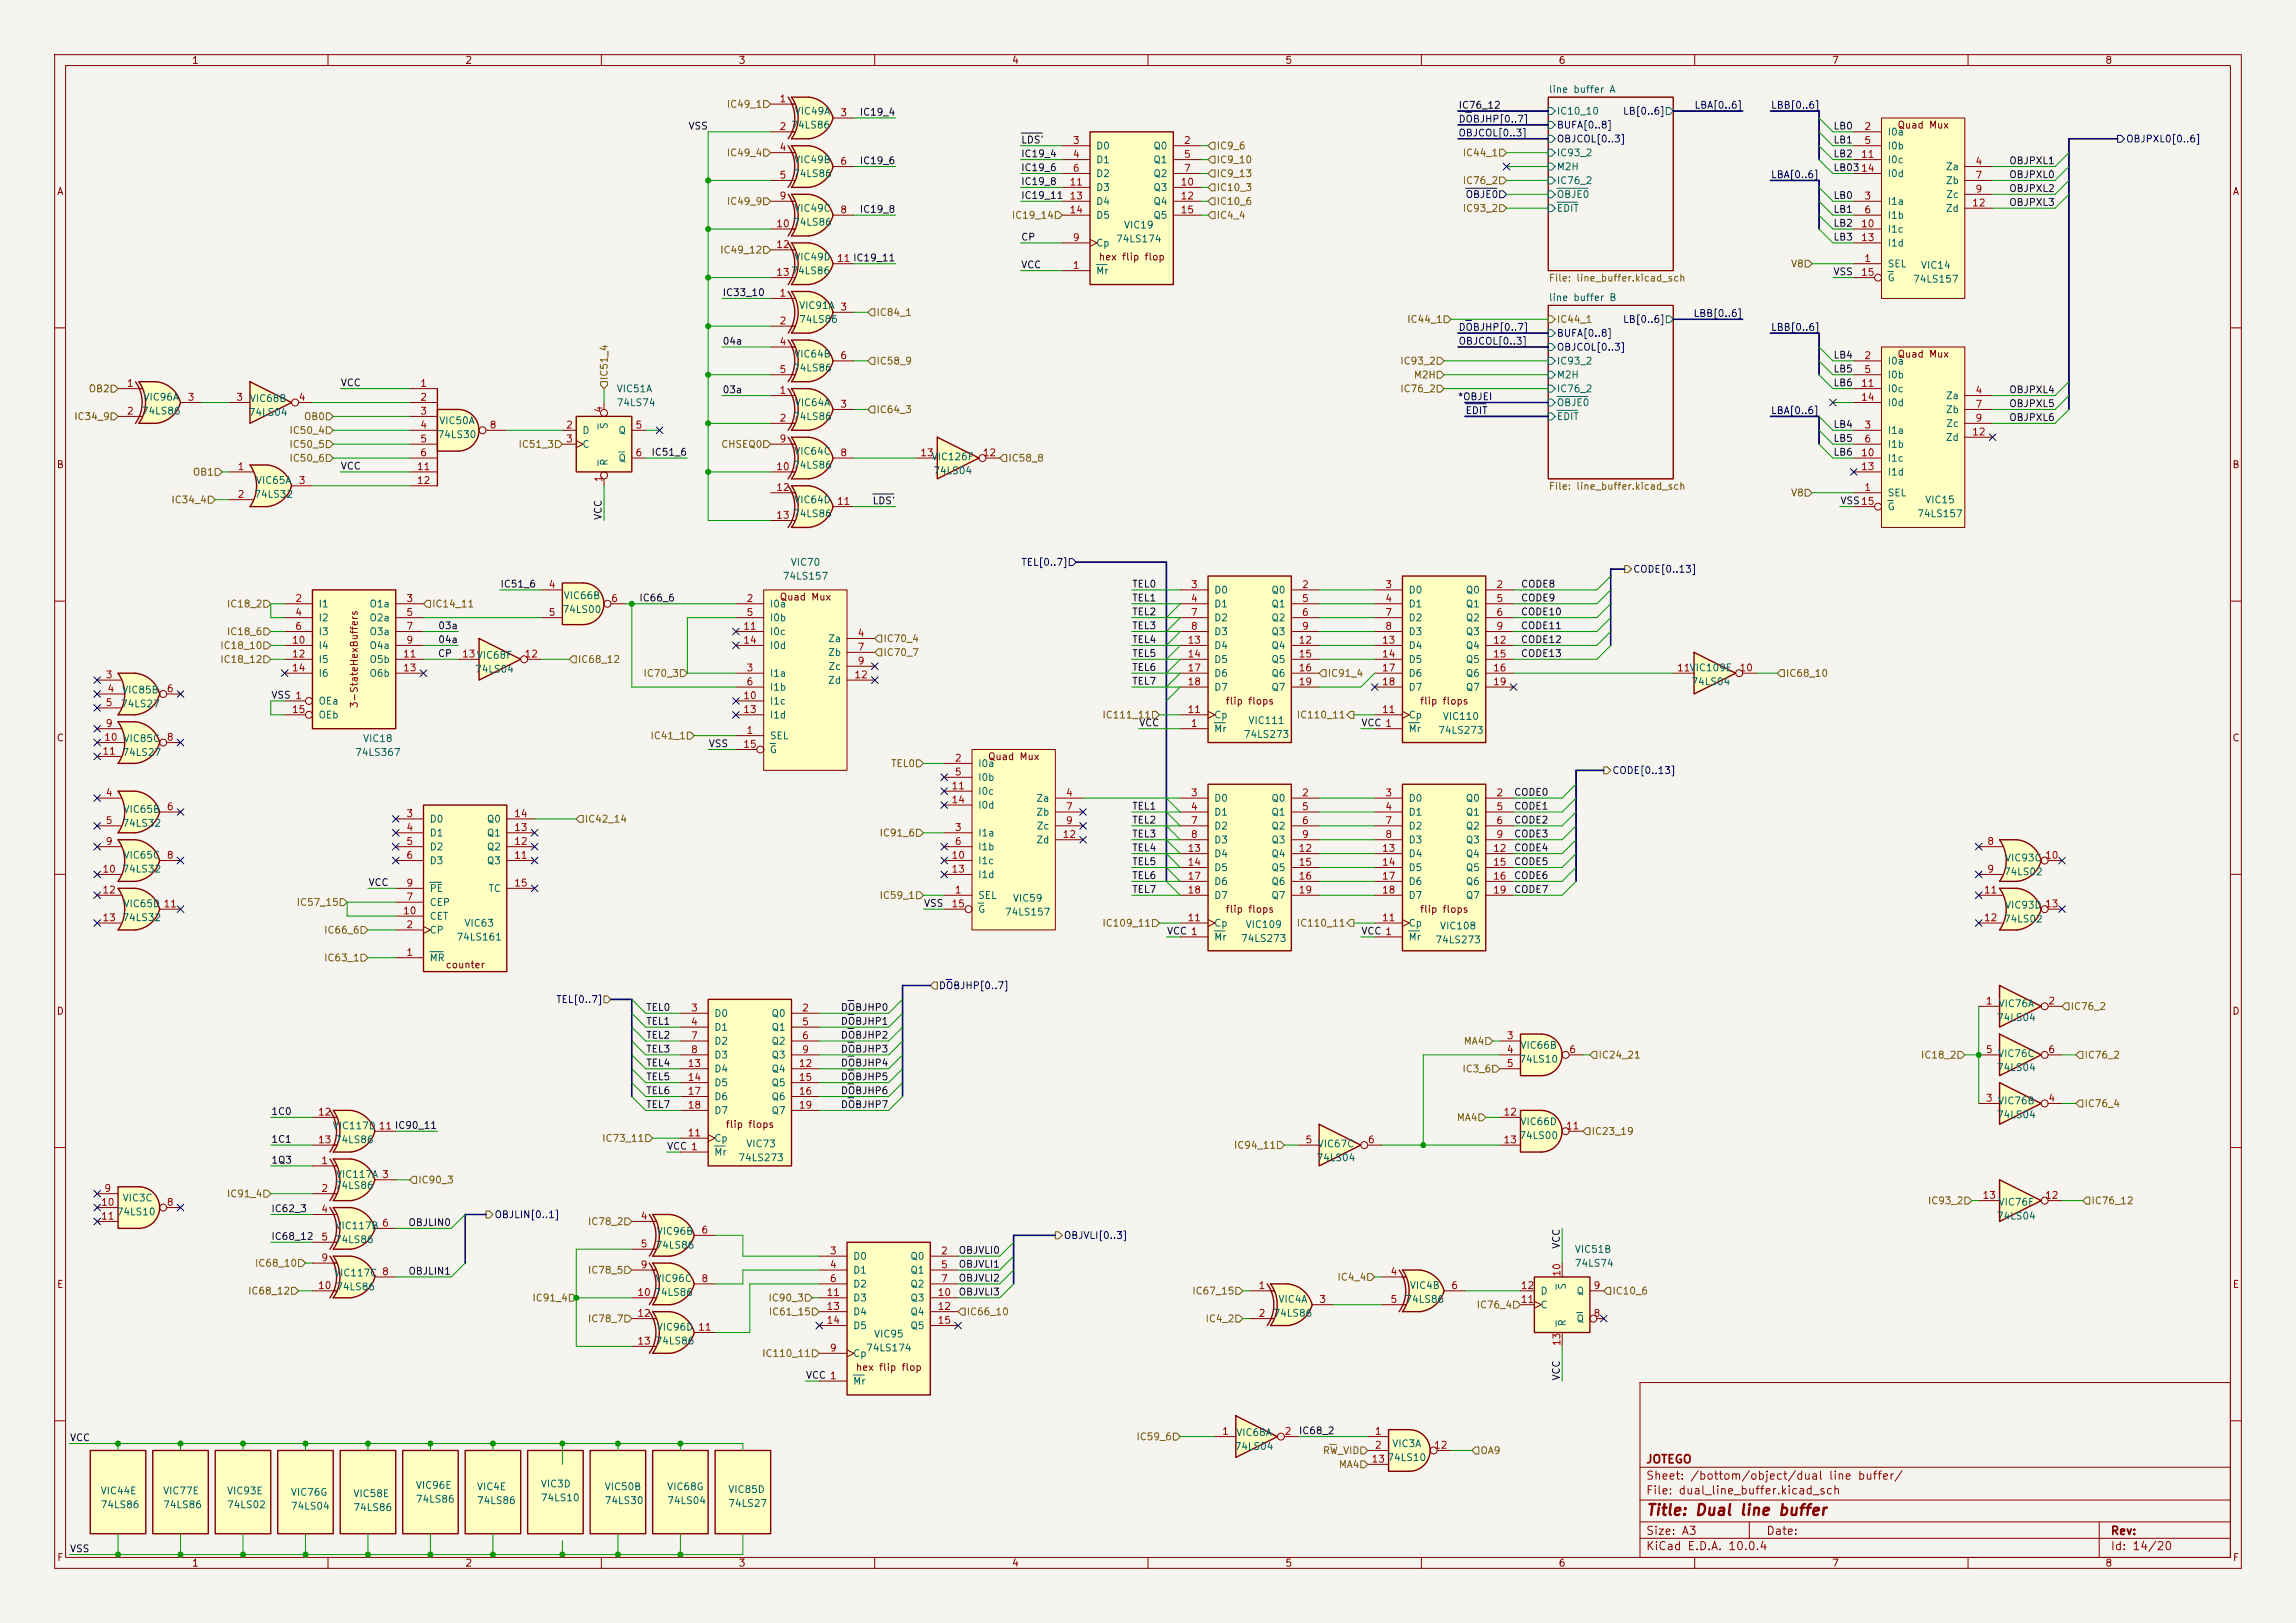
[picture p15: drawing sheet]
<svg xmlns="http://www.w3.org/2000/svg" width="420mm" height="297mm" viewBox="0 0 420 297" stroke-linecap="round" stroke-linejoin="round" font-family="sans-serif">
<defs><g id="words">
<text font-size="2" fill="#840000" x="301" y="277.8">Title: Dual line buffer</text>
<g font-size="1.5" fill="#840000">
<text x="301" y="268.1">JOTEGO</text>
<text x="301" y="273.8">File: dual_line_buffer.kicad_sch</text>
<text x="301" y="271.1">Sheet: /bottom/object/dual line buffer/</text>
<text x="301" y="281.2">Size: A3</text>
<text x="323" y="281.2">Date:</text>
<text x="386" y="281.2">Rev:</text>
<text x="301" y="284">KiCad E.D.A. 10.0.4</text>
<text x="386" y="284">Id: 14/20</text>
</g>
<g font-size="1.3" fill="#840000">
<text x="35" y="12">1</text>
<text x="85" y="12">2</text>
<text x="135" y="12">3</text>
<text x="185" y="12">4</text>
<text x="235" y="12">5</text>
<text x="285" y="12">6</text>
<text x="335" y="12">7</text>
<text x="385" y="12">8</text>
<text x="347" y="23.8">Quad Mux</text>
<text x="10.3" y="36">A</text>
<text x="408.3" y="36">A</text>
<text x="200.9" y="48">hex flip flop</text>
<text x="347" y="65.7">Quad Mux</text>
<text x="10.3" y="86">B</text>
<text x="408.2" y="86">B</text>
<text x="142.5" y="110.2">Quad Mux</text>
<text x="65.7" y="129.7" transform="rotate(-90 65.7 129.7)">3-StateHexBuffers</text>
<text x="224.1" y="129.2">flip flops</text>
<text x="259.6" y="129.2">flip flops</text>
<text x="10.3" y="136">C</text>
<text x="408.2" y="136">C</text>
<text x="180.6" y="139.4">Quad Mux</text>
<text x="224.1" y="167.3">flip flops</text>
<text x="259.6" y="167.3">flip flops</text>
<text x="81.4" y="177.5">counter</text>
<text x="10.3" y="186">D</text>
<text x="408.2" y="186">D</text>
<text x="132.6" y="206.7">flip flops</text>
<text x="10.3" y="236">E</text>
<text x="408.3" y="236">E</text>
<text x="156.4" y="251.2">hex flip flop</text>
<text x="10.3" y="286">F</text>
<text x="35" y="287">1</text>
<text x="85" y="287">2</text>
<text x="135" y="287">3</text>
<text x="185" y="287">4</text>
<text x="235" y="287">5</text>
<text x="285" y="287">6</text>
<text x="335" y="287">7</text>
<text x="385" y="287">8</text>
<text x="408.3" y="286">F</text>
</g>
<g font-size="1.3" fill="#006464">
<text x="283.2" y="17.3">line buffer A</text>
<text x="144.6" y="23.8">74LS86</text>
<text x="145.3" y="21.3">VIC49A</text>
<text x="284.7" y="21.3">IC10_10</text>
<text x="200.4" y="27.6">D0</text>
<text x="210.9" y="27.6">Q0</text>
<text x="284.7" y="28.9">IC93_2</text>
<text x="345.2" y="25.1">I0a</text>
<text x="345.2" y="27.6">I0b</text>
<text x="145" y="32.7">74LS86</text>
<text x="145.2" y="30.2">VIC49B</text>
<text x="200.4" y="30.2">D1</text>
<text x="200.4" y="32.7">D2</text>
<text x="200.4" y="35.3">D3</text>
<text x="210.9" y="30.2">Q1</text>
<text x="210.9" y="32.7">Q2</text>
<text x="210.9" y="35.3">Q3</text>
<text x="284.7" y="31.5">M2H</text>
<text x="284.7" y="34">IC76_2</text>
<text x="345.2" y="30.2">I0c</text>
<text x="345.2" y="32.7">I0d</text>
<text x="355.8" y="31.5">Za</text>
<text x="355.8" y="34">Zb</text>
<text x="145" y="41.6">74LS86</text>
<text x="145.2" y="39.1">VIC49C</text>
<text x="200.4" y="37.8">D4</text>
<text x="200.4" y="40.3">D5</text>
<text x="210.9" y="37.8">Q4</text>
<text x="210.9" y="40.3">Q5</text>
<text x="284.7" y="36.5">OBJE0</text>
<text x="284.7" y="39.1">EDIT</text>
<text x="345.2" y="37.8">I1a</text>
<text x="345.2" y="40.3">I1b</text>
<text x="355.8" y="39.1">Zd</text>
<text x="355.9" y="36.5">Zc</text>
<text x="145.2" y="48">VIC49D</text>
<text x="200.4" y="45.4">Cp</text>
<text x="204" y="44.7">74LS174</text>
<text x="205.5" y="42.1">VIC19</text>
<text x="345.2" y="42.9">I1c</text>
<text x="345.2" y="45.4">I1d</text>
<text x="200.4" y="50.5">Mr</text>
<text x="345.2" y="49.2">SEL</text>
<text x="345.2" y="51.8">G</text>
<text x="349.8" y="52">74LS157</text>
<text x="351.3" y="49.5">VIC14</text>
<text x="146.1" y="56.9">VIC91A 3</text>
<text x="146.1" y="59.4">74LS86</text>
<text x="283.2" y="55.4">line buffer B</text>
<text x="145.2" y="65.7">VIC64B</text>
<text x="145" y="68.3">74LS86</text>
<text x="284.7" y="67">IC93_2</text>
<text x="284.7" y="69.6">M2H</text>
<text x="345.2" y="67">I0a</text>
<text x="345.2" y="69.6">I0b</text>
<text x="25.8" y="76.2">74LS86</text>
<text x="26.1" y="73.6">VIC96A</text>
<text x="45.4" y="76.4">74LS04</text>
<text x="45.6" y="73.9">VIC68B</text>
<text x="80.2" y="77.9">VIC50A</text>
<text x="112.7" y="72.1">VIC51A</text>
<text x="112.7" y="74.6">74LS74</text>
<text x="145" y="77.2">74LS86</text>
<text x="145.3" y="74.6">VIC64A</text>
<text x="284.7" y="72.1">IC76_2</text>
<text x="284.7" y="74.6">OBJE0</text>
<text x="284.7" y="77.2">EDIT</text>
<text x="345.2" y="72.1">I0c</text>
<text x="345.2" y="74.6">I0d</text>
<text x="355.8" y="73.4">Za</text>
<text x="355.8" y="75.9">Zb</text>
<text x="79.9" y="80.5">74LS30</text>
<text x="106.4" y="79.7">D</text>
<text x="106.4" y="82.3">C</text>
<text x="111.5" y="78.6" transform="rotate(-90 111.5 78.6)">S</text>
<text x="113" y="79.7">Q</text>
<text x="145.2" y="83.5">VIC64C</text>
<text x="345.2" y="79.7">I1a</text>
<text x="345.2" y="82.3">I1b</text>
<text x="355.8" y="81">Zd</text>
<text x="355.9" y="78.4">Zc</text>
<text x="46.7" y="88.9">VIC65A</text>
<text x="111.5" y="85.3" transform="rotate(-90 111.5 85.3)">R</text>
<text x="113" y="84.8">Q</text>
<text x="145" y="86.1">74LS86</text>
<text x="170.3" y="84.5">VIC126F</text>
<text x="170.6" y="87.1">74LS04</text>
<text x="345.2" y="84.8">I1c</text>
<text x="345.2" y="87.3">I1d</text>
<text x="46.4" y="91.4">74LS32</text>
<text x="145" y="95">74LS86</text>
<text x="145.2" y="92.4">VIC64D</text>
<text x="345.2" y="91.1">SEL</text>
<text x="345.2" y="93.7">G</text>
<text x="350.6" y="95">74LS157</text>
<text x="352" y="92.4">VIC15</text>
<text x="143.1" y="106.4">74LS157</text>
<text x="144.5" y="103.8">VIC70</text>
<text x="58.2" y="111.5">I1</text>
<text x="67.5" y="111.5">O1a</text>
<text x="102.8" y="112.5">74LS00</text>
<text x="103" y="109.9">VIC66B</text>
<text x="140.7" y="111.5">I0a</text>
<text x="222" y="108.9">D0</text>
<text x="222" y="111.5">D1</text>
<text x="232.5" y="108.9">Q0</text>
<text x="232.5" y="111.5">Q1</text>
<text x="257.6" y="108.9">D0</text>
<text x="257.6" y="111.5">D1</text>
<text x="268" y="108.9">Q0</text>
<text x="268" y="111.5">Q1</text>
<text x="58.2" y="114">I2</text>
<text x="58.2" y="116.5">I3</text>
<text x="58.2" y="119.1">I4</text>
<text x="67.5" y="114">O2a</text>
<text x="67.5" y="116.5">O3a</text>
<text x="67.5" y="119.1">O4a</text>
<text x="140.7" y="114">I0b</text>
<text x="140.7" y="116.5">I0c</text>
<text x="140.7" y="119.1">I0d</text>
<text x="151.4" y="117.8">Za</text>
<text x="222" y="114">D2</text>
<text x="222" y="116.5">D3</text>
<text x="222" y="119.1">D4</text>
<text x="232.5" y="114">Q2</text>
<text x="232.5" y="116.5">Q3</text>
<text x="232.5" y="119.1">Q4</text>
<text x="257.6" y="114">D2</text>
<text x="257.6" y="116.5">D3</text>
<text x="257.6" y="119.1">D4</text>
<text x="268" y="114">Q2</text>
<text x="268" y="116.5">Q3</text>
<text x="268" y="119.1">Q4</text>
<text x="58.2" y="121.6">I5</text>
<text x="58.2" y="124.2">I6</text>
<text x="67.5" y="121.6">O5b</text>
<text x="67.5" y="124.2">O6b</text>
<text x="86.8" y="123.4">74LS04</text>
<text x="140.7" y="124.2">I1a</text>
<text x="151.4" y="120.4">Zb</text>
<text x="151.4" y="125.4">Zd</text>
<text x="151.4" y="122.9">Zc</text>
<text x="222" y="121.6">D5</text>
<text x="222" y="124.2">D6</text>
<text x="232.5" y="121.6">Q5</text>
<text x="232.5" y="124.2">Q6</text>
<text x="257.6" y="121.6">D5</text>
<text x="257.6" y="124.2">D6</text>
<text x="268" y="121.6">Q5</text>
<text x="268" y="124.2">Q6</text>
<text x="309.3" y="125.7">74LS04</text>
<text x="22" y="129.7">74LS27</text>
<text x="22.2" y="127.2">VIC85B</text>
<text x="58.2" y="129.2">OEa</text>
<text x="58.2" y="131.8">OEb</text>
<text x="140.7" y="126.7">I1b</text>
<text x="140.7" y="129.2">I1c</text>
<text x="140.7" y="131.8">I1d</text>
<text x="222" y="131.8">Cp</text>
<text x="222" y="126.7">D7</text>
<text x="232.5" y="126.7">Q7</text>
<text x="257.6" y="131.8">Cp</text>
<text x="257.6" y="126.7">D7</text>
<text x="268" y="126.7">Q7</text>
<text x="22.5" y="136.1">VIC85C</text>
<text x="66.3" y="136.1">VIC18</text>
<text x="140.7" y="135.6">SEL</text>
<text x="222" y="134.3">Mr</text>
<text x="227.4" y="135.3">74LS273</text>
<text x="228.3" y="132.8">VIC111</text>
<text x="257.6" y="134.3">Mr</text>
<text x="263" y="134.6">74LS273</text>
<text x="263.8" y="132">VIC110</text>
<text x="22.3" y="138.6">74LS27</text>
<text x="64.8" y="138.6">74LS367</text>
<text x="140.7" y="138.1">G</text>
<text x="178.8" y="140.7">I0a</text>
<text x="178.8" y="143.2">I0b</text>
<text x="22.5" y="149.1">VIC65B</text>
<text x="178.8" y="145.8">I0c</text>
<text x="178.8" y="148.3">I0d</text>
<text x="189.5" y="147">Za</text>
<text x="189.5" y="149.6">Zb</text>
<text x="222" y="147">D0</text>
<text x="222" y="149.6">D1</text>
<text x="232.5" y="147">Q0</text>
<text x="232.5" y="149.6">Q1</text>
<text x="257.6" y="147">D0</text>
<text x="257.6" y="149.6">D1</text>
<text x="268" y="147">Q0</text>
<text x="268" y="149.6">Q1</text>
<text x="22.3" y="151.6">74LS32</text>
<text x="78.5" y="150.8">D0</text>
<text x="78.5" y="153.4">D1</text>
<text x="78.5" y="155.9">D2</text>
<text x="89" y="155.9">Q2</text>
<text x="89" y="153.4">Q1</text>
<text x="89" y="150.8">Q0</text>
<text x="178.8" y="153.4">I1a</text>
<text x="178.8" y="155.9">I1b</text>
<text x="189.5" y="154.6">Zd</text>
<text x="189.5" y="152.1">Zc</text>
<text x="222" y="152.1">D2</text>
<text x="222" y="154.6">D3</text>
<text x="232.5" y="152.1">Q2</text>
<text x="232.5" y="154.6">Q3</text>
<text x="257.6" y="152.1">D2</text>
<text x="257.6" y="154.6">D3</text>
<text x="268" y="152.1">Q2</text>
<text x="268" y="154.6">Q3</text>
<text x="22.3" y="160">74LS32</text>
<text x="22.5" y="157.4">VIC65C</text>
<text x="78.5" y="158.5">D3</text>
<text x="89" y="158.5">Q3</text>
<text x="178.8" y="158.5">I1c</text>
<text x="178.8" y="161">I1d</text>
<text x="222" y="157.2">D4</text>
<text x="222" y="159.7">D5</text>
<text x="232.5" y="157.2">Q4</text>
<text x="232.5" y="159.7">Q5</text>
<text x="257.6" y="157.2">D4</text>
<text x="257.6" y="159.7">D5</text>
<text x="268" y="157.2">Q4</text>
<text x="268" y="159.7">Q5</text>
<text x="366.4" y="160.5">74LS02</text>
<text x="366.7" y="157.9">VIC93C</text>
<text x="22.5" y="166.3">VIC65D 11</text>
<text x="78.5" y="166.1">CEP</text>
<text x="78.5" y="163.5">PE</text>
<text x="89.3" y="163.5">TC</text>
<text x="178.8" y="164.8">SEL</text>
<text x="178.8" y="167.3">G</text>
<text x="183.7" y="167.8">74LS157</text>
<text x="185.2" y="165.3">VIC59</text>
<text x="222" y="162.3">D6</text>
<text x="222" y="164.8">D7</text>
<text x="232.5" y="162.3">Q6</text>
<text x="232.5" y="164.8">Q7</text>
<text x="257.6" y="162.3">D6</text>
<text x="257.6" y="164.8">D7</text>
<text x="268" y="162.3">Q6</text>
<text x="268" y="164.8">Q7</text>
<text x="366.7" y="166.6">VIC93D 13</text>
<text x="22.3" y="168.9">74LS32</text>
<text x="78.5" y="171.2">CP</text>
<text x="78.5" y="168.6">CET</text>
<text x="83.4" y="172.4">74LS161</text>
<text x="84.8" y="169.9">VIC63</text>
<text x="222" y="172.4">Mr</text>
<text x="222" y="169.9">Cp</text>
<text x="226.9" y="172.7">74LS273</text>
<text x="227.7" y="170.1">VIC109</text>
<text x="257.6" y="172.4">Mr</text>
<text x="257.6" y="169.9">Cp</text>
<text x="262.5" y="172.9">74LS273</text>
<text x="263.3" y="170.4">VIC108</text>
<text x="366.4" y="169.1">74LS02</text>
<text x="78.5" y="176.2">MR</text>
<text x="365.5" y="184.6">VIC76A</text>
<text x="130.6" y="186.4">D0</text>
<text x="130.6" y="188.9">D1</text>
<text x="130.6" y="191.5">D2</text>
<text x="141" y="186.4">Q0</text>
<text x="141" y="188.9">Q1</text>
<text x="141" y="191.5">Q2</text>
<text x="365.2" y="187.2">74LS04</text>
<text x="130.6" y="194">D3</text>
<text x="130.6" y="196.6">D4</text>
<text x="141" y="194">Q3</text>
<text x="141" y="196.6">Q4</text>
<text x="277.8" y="194.8">74LS10</text>
<text x="278" y="192.2">VIC66B</text>
<text x="365.2" y="196.3">74LS04</text>
<text x="365.4" y="193.8">VIC76C</text>
<text x="130.6" y="199.1">D5</text>
<text x="130.6" y="201.6">D6</text>
<text x="141" y="199.1">Q5</text>
<text x="141" y="201.6">Q6</text>
<text x="365.4" y="202.4">VIC76B</text>
<text x="60.7" y="207">VIC117D 11 IC90_11</text>
<text x="61.1" y="209.5">74LS86</text>
<text x="130.6" y="209.3">Cp</text>
<text x="130.6" y="204.2">D7</text>
<text x="141" y="204.2">Q7</text>
<text x="277.8" y="208.7">74LS00</text>
<text x="278" y="206.2">VIC66D</text>
<text x="365.2" y="204.9">74LS04</text>
<text x="61.3" y="215.9">VIC117A 3</text>
<text x="130.6" y="211.8">Mr</text>
<text x="134.9" y="212.8">74LS273</text>
<text x="136.4" y="210.3">VIC73</text>
<text x="240.7" y="212.8">74LS04</text>
<text x="240.9" y="210.3">VIC67C</text>
<text x="22.3" y="220.2">VIC3C</text>
<text x="61.1" y="217.9">74LS86</text>
<text x="365.5" y="220.9">VIC76F</text>
<text x="21.2" y="222.7">74LS10</text>
<text x="61.1" y="227.8">74LS86</text>
<text x="61.2" y="225.3">VIC117B</text>
<text x="120" y="226.3">VIC96B</text>
<text x="365.2" y="223.5">74LS04</text>
<text x="61" y="233.9">VIC117C 8</text>
<text x="119.8" y="228.8">74LS86</text>
<text x="156" y="230.8">D0</text>
<text x="156" y="233.4">D1</text>
<text x="166.4" y="230.8">Q0</text>
<text x="166.4" y="233.4">Q1</text>
<text x="288" y="229.6">VIC51B</text>
<text x="288" y="232.1">74LS74</text>
<text x="61.4" y="236.4">74LS86</text>
<text x="119.6" y="237.4">74LS86</text>
<text x="119.8" y="234.9">VIC96C</text>
<text x="156" y="235.9">D2</text>
<text x="156" y="238.5">D3</text>
<text x="166.4" y="235.9">Q2</text>
<text x="166.4" y="238.5">Q3</text>
<text x="233.7" y="238.7">VIC4A</text>
<text x="257" y="238.7">74LS86</text>
<text x="257.8" y="236.2">VIC4B</text>
<text x="281.7" y="239.7">C</text>
<text x="281.7" y="237.2">D</text>
<text x="286.7" y="236.1" transform="rotate(-90 286.7 236.1)">S</text>
<text x="288.3" y="237.2">Q</text>
<text x="120" y="243.8">VIC96D 11</text>
<text x="156" y="241">D4</text>
<text x="156" y="243.5">D5</text>
<text x="159.8" y="245.1">VIC95</text>
<text x="166.4" y="241">Q4</text>
<text x="166.4" y="243.5">Q5</text>
<text x="232.8" y="241.3">74LS86</text>
<text x="286.7" y="242.8" transform="rotate(-90 286.7 242.8)">R</text>
<text x="288.3" y="242.3">Q</text>
<text x="119.8" y="246.3">74LS86</text>
<text x="156" y="248.6">Cp</text>
<text x="158.3" y="247.6">74LS174</text>
<text x="156" y="253.7">Mr</text>
<text x="226" y="263.1">VIC68A</text>
<text x="225.7" y="265.6">74LS04</text>
<text x="253.7" y="267.7">74LS10</text>
<text x="254.6" y="265.1">VIC3A</text>
<text x="18.3" y="273.8">VIC44E</text>
<text x="29.7" y="273.8">VIC77E</text>
<text x="41.4" y="273.8">VIC93E</text>
<text x="53.1" y="274">VIC76G</text>
<text x="64.5" y="274.3">VIC58E</text>
<text x="76" y="272.8">VIC96E</text>
<text x="76" y="275.3">74LS86</text>
<text x="87.1" y="273">VIC4E</text>
<text x="87.1" y="275.5">74LS86</text>
<text x="98.8" y="272.5">VIC3D</text>
<text x="98.8" y="275">74LS10</text>
<text x="110.5" y="273">VIC50B</text>
<text x="110.5" y="275.5">74LS30</text>
<text x="121.9" y="273">VIC68G</text>
<text x="121.9" y="275.5">74LS04</text>
<text x="133.1" y="273.5">VIC85D</text>
<text x="18.3" y="276.3">74LS86</text>
<text x="29.7" y="276.3">74LS86</text>
<text x="41.4" y="276.3">74LS02</text>
<text x="53.1" y="276.6">74LS04</text>
<text x="64.5" y="276.8">74LS86</text>
<text x="133.1" y="276.1">74LS27</text>
</g>
<g font-size="1.3" fill="#725600">
<text x="132.8" y="20">IC49_1</text>
<text x="132.8" y="28.9">IC49_4</text>
<text x="222.4" y="27.6">IC9_6</text>
<text x="267.5" y="28.9">IC44_1</text>
<text x="222.4" y="35.3">IC10_3</text>
<text x="222.4" y="30.2">IC9_10</text>
<text x="222.4" y="32.7">IC9_13</text>
<text x="267.5" y="34">IC76_2</text>
<text x="132.8" y="37.8">IC49_9</text>
<text x="185" y="40.3">IC19_14</text>
<text x="222.4" y="37.8">IC10_6</text>
<text x="222.4" y="40.3">IC4_4</text>
<text x="267.5" y="39.1">IC93_2</text>
<text x="131.6" y="46.7">IC49_12</text>
<text x="283.2" y="51.8">File: line_buffer.kicad_sch</text>
<text x="327.5" y="49.2">V8</text>
<text x="160.2" y="58.1">IC84_1</text>
<text x="257.3" y="59.4">IC44_1</text>
<text x="284.7" y="59.4">IC44_1</text>
<text x="111.5" y="69.7" transform="rotate(-90 111.5 69.7)">IC51_4</text>
<text x="160.2" y="67">IC58_9</text>
<text x="256" y="67">IC93_2</text>
<text x="258.5" y="69.6">M2H</text>
<text x="13.5" y="77.2">IC34_9</text>
<text x="16.1" y="72.1">OB2</text>
<text x="55.5" y="77.2">OB0</text>
<text x="160.2" y="75.9">IC64_3</text>
<text x="256" y="72.1">IC76_2</text>
<text x="52.8" y="82.3">IC50_5</text>
<text x="52.8" y="79.7">IC50_4</text>
<text x="94.7" y="82.3">IC51_3</text>
<text x="131.8" y="82.3">CHSEQ0</text>
<text x="35.2" y="87.3">OB1</text>
<text x="52.8" y="84.8">IC50_6</text>
<text x="184.3" y="84.8">IC58_8</text>
<text x="283.2" y="89.9">File: line_buffer.kicad_sch</text>
<text x="31.2" y="92.4">IC34_4</text>
<text x="327.5" y="91.1">V8</text>
<text x="41.4" y="111.5">IC18_2</text>
<text x="78.9" y="111.5">IC14_11</text>
<text x="40.2" y="119.1">IC18_10</text>
<text x="41.4" y="116.5">IC18_6</text>
<text x="161.5" y="117.8">IC70_4</text>
<text x="40.2" y="121.6">IC18_12</text>
<text x="105.6" y="121.6">IC68_12</text>
<text x="117.6" y="124.2">IC70_3</text>
<text x="161.5" y="120.4">IC70_7</text>
<text x="242.8" y="124.2">IC91_4</text>
<text x="326.6" y="124.2">IC68_10</text>
<text x="201.5" y="131.8">IC111_11</text>
<text x="237.1" y="131.8">IC110_11</text>
<text x="118.9" y="135.6">IC41_1</text>
<text x="162.9" y="140.7">TEL0</text>
<text x="106.9" y="150.8">IC42_14</text>
<text x="160.8" y="153.4">IC91_6</text>
<text x="54.2" y="166.1">IC57_15</text>
<text x="160.8" y="164.8">IC59_1</text>
<text x="59.2" y="171.2">IC66_6</text>
<text x="201.5" y="169.9">IC109_11</text>
<text x="237.1" y="169.9">IC110_11</text>
<text x="59.2" y="176.2">IC63_1</text>
<text x="378.7" y="185.1">IC76_2</text>
<text x="267.6" y="191.5">MA4</text>
<text x="267.4" y="196.6">IC3_6</text>
<text x="292.3" y="194">IC24_21</text>
<text x="351.3" y="194">IC18_2</text>
<text x="381.2" y="194">IC76_2</text>
<text x="381.2" y="202.9">IC76_4</text>
<text x="110" y="209.3">IC73_11</text>
<text x="266.4" y="205.4">MA4</text>
<text x="291" y="208">IC23_19</text>
<text x="225.6" y="210.5">IC94_11</text>
<text x="41.4" y="219.4">IC91_4</text>
<text x="76.4" y="216.9">IC90_3</text>
<text x="352.5" y="220.7">IC93_2</text>
<text x="382.5" y="220.7">IC76_12</text>
<text x="107.4" y="224.5">IC78_2</text>
<text x="46.5" y="232.1">IC68_10</text>
<text x="107.4" y="233.4">IC78_5</text>
<text x="45.3" y="237.2">IC68_12</text>
<text x="97.3" y="238.5">IC91_4</text>
<text x="140.5" y="238.5">IC90_3</text>
<text x="218" y="237.2">IC67_15</text>
<text x="244.5" y="234.7">IC4_4</text>
<text x="270" y="239.7">IC76_4</text>
<text x="294.8" y="237.2">IC10_6</text>
<text x="107.4" y="242.3">IC78_7</text>
<text x="140.5" y="241">IC61_15</text>
<text x="176.7" y="241">IC66_10</text>
<text x="220.4" y="242.3">IC4_2</text>
<text x="139.3" y="248.6">IC110_11</text>
<text x="207.8" y="263.9">IC59_6</text>
<text x="241.9" y="266.4">RW_VID</text>
<text x="244.8" y="268.9">MA4</text>
<text x="270.7" y="266.4">OA9</text>
</g>
<g font-size="1.3" fill="#a90000">
<text x="142.5" y="19">1</text>
<text x="153.6" y="21.6">3</text>
<text x="142.5" y="27.9">4</text>
<text x="142.5" y="24.1">2</text>
<text x="196.1" y="26.6">3</text>
<text x="196.1" y="29.2">4</text>
<text x="216.5" y="26.6">2</text>
<text x="216.5" y="29.2">5</text>
<text x="340.3" y="29.2">11</text>
<text x="340.9" y="24.1">2</text>
<text x="340.9" y="26.6">5</text>
<text x="142.5" y="33">5</text>
<text x="153.6" y="30.5">6</text>
<text x="195.5" y="34.3">11</text>
<text x="196.1" y="31.7">6</text>
<text x="215.9" y="34.3">10</text>
<text x="216.5" y="31.7">7</text>
<text x="361.2" y="30.5">4</text>
<text x="361.2" y="33">7</text>
<text x="361.2" y="35.5">9</text>
<text x="141.9" y="41.9">10</text>
<text x="142.5" y="36.8">9</text>
<text x="153.6" y="39.3">8</text>
<text x="195.5" y="36.8">13</text>
<text x="195.5" y="39.3">14</text>
<text x="215.9" y="36.8">12</text>
<text x="215.9" y="39.3">15</text>
<text x="340.3" y="41.9">10</text>
<text x="340.9" y="36.8">3</text>
<text x="340.9" y="39.3">6</text>
<text x="360.6" y="38.1">12</text>
<text x="141.9" y="45.7">12</text>
<text x="196.1" y="44.4">9</text>
<text x="340.3" y="44.4">13</text>
<text x="141.9" y="50.8">1374LS86</text>
<text x="153" y="48.2">11 IC19_11</text>
<text x="196.1" y="49.5">1</text>
<text x="340.3" y="50.8">15</text>
<text x="340.9" y="48.2">1</text>
<text x="142.5" y="54.6">1</text>
<text x="142.5" y="59.7">2</text>
<text x="142.5" y="63.5">4</text>
<text x="23.1" y="71.1">1</text>
<text x="76.8" y="71.1">1</text>
<text x="142.5" y="68.6">5</text>
<text x="153.6" y="66">6</text>
<text x="340.3" y="71.1">11</text>
<text x="340.9" y="66">2</text>
<text x="340.9" y="68.6">5</text>
<text x="23.1" y="76.2">2</text>
<text x="34.2" y="73.6">3</text>
<text x="43.1" y="73.6">3</text>
<text x="54.5" y="73.6">4</text>
<text x="76.8" y="73.6">2</text>
<text x="76.8" y="76.2">3</text>
<text x="110.5" y="75.6" transform="rotate(-90 110.5 75.6)">4</text>
<text x="142.5" y="72.4">1</text>
<text x="142.5" y="77.4">2</text>
<text x="153.6" y="74.9">3</text>
<text x="340.3" y="73.6">14</text>
<text x="361.2" y="72.4">4</text>
<text x="361.2" y="74.9">7</text>
<text x="361.2" y="77.4">9</text>
<text x="76.8" y="78.7">4</text>
<text x="76.8" y="81.3">5</text>
<text x="76.8" y="83.8">6</text>
<text x="89.5" y="78.7">8</text>
<text x="103.4" y="78.7">2</text>
<text x="103.4" y="81.3">3</text>
<text x="116.1" y="78.7">5</text>
<text x="116.1" y="83.8">6</text>
<text x="142.5" y="81.3">9</text>
<text x="153.6" y="83.8">8</text>
<text x="168.2" y="83.8">13</text>
<text x="179.7" y="83.8">12</text>
<text x="340.3" y="83.8">10</text>
<text x="340.9" y="78.7">3</text>
<text x="340.9" y="81.3">6</text>
<text x="360.6" y="80">12</text>
<text x="43.4" y="86.3">1</text>
<text x="54.5" y="88.9">3</text>
<text x="76.2" y="86.3">11</text>
<text x="76.2" y="88.9">12</text>
<text x="110.5" y="88.3" transform="rotate(-90 110.5 88.3)">1</text>
<text x="141.9" y="86.3">10</text>
<text x="340.3" y="86.3">13</text>
<text x="43.4" y="91.4">2</text>
<text x="141.9" y="90.1">12</text>
<text x="141.9" y="95.2">13</text>
<text x="153" y="92.7">11</text>
<text x="340.9" y="90.1">1</text>
<text x="100.3" y="107.9">4</text>
<text x="217.7" y="107.9">3</text>
<text x="238.1" y="107.9">2</text>
<text x="253.3" y="107.9">3</text>
<text x="273.6" y="107.9">2</text>
<text x="53.9" y="110.5">2</text>
<text x="53.9" y="113">4</text>
<text x="74.2" y="110.5">3</text>
<text x="74.2" y="113">5</text>
<text x="100.3" y="113">5</text>
<text x="111.7" y="110.5">6</text>
<text x="136.5" y="110.5">2</text>
<text x="136.5" y="113">5</text>
<text x="217.7" y="110.5">4</text>
<text x="217.7" y="113">7</text>
<text x="238.1" y="110.5">5</text>
<text x="238.1" y="113">6</text>
<text x="253.3" y="110.5">4</text>
<text x="253.3" y="113">7</text>
<text x="273.6" y="110.5">5</text>
<text x="273.6" y="113">6</text>
<text x="53.3" y="118.1">10</text>
<text x="53.9" y="115.5">6</text>
<text x="74.2" y="115.5">7</text>
<text x="74.2" y="118.1">9</text>
<text x="135.8" y="115.5">11</text>
<text x="135.8" y="118.1">14</text>
<text x="156.8" y="116.8">4</text>
<text x="156.8" y="119.4">7</text>
<text x="217.1" y="118.1">13</text>
<text x="217.7" y="115.5">8</text>
<text x="237.4" y="118.1">12</text>
<text x="238.1" y="115.5">9</text>
<text x="252.7" y="118.1">13</text>
<text x="253.3" y="115.5">8</text>
<text x="273" y="118.1">12</text>
<text x="273.6" y="115.5">9</text>
<text x="19.2" y="124.4">3</text>
<text x="53.3" y="120.6">12</text>
<text x="53.3" y="123.2">14</text>
<text x="73.6" y="120.6">11</text>
<text x="73.6" y="123.2">13</text>
<text x="84.4" y="120.6">13VIC68F</text>
<text x="95.8" y="120.6">12</text>
<text x="136.5" y="123.2">3</text>
<text x="136.5" y="125.7">6</text>
<text x="156.2" y="124.4">12</text>
<text x="156.8" y="121.9">9</text>
<text x="217.1" y="120.6">14</text>
<text x="217.1" y="123.2">17</text>
<text x="217.1" y="125.7">18</text>
<text x="237.4" y="120.6">15</text>
<text x="237.4" y="123.2">16</text>
<text x="237.4" y="125.7">19</text>
<text x="252.7" y="120.6">14</text>
<text x="252.7" y="123.2">17</text>
<text x="252.7" y="125.7">18</text>
<text x="273" y="120.6">15</text>
<text x="273" y="123.2">16</text>
<text x="273" y="125.7">19</text>
<text x="306.7" y="123.2">11VIC109E</text>
<text x="318.1" y="123.2">10</text>
<text x="19.2" y="129.5">5</text>
<text x="19.6" y="127">4</text>
<text x="30.4" y="127">6</text>
<text x="53.3" y="130.8">15</text>
<text x="135.8" y="128.2">10</text>
<text x="135.8" y="130.8">13</text>
<text x="217.1" y="130.8">11</text>
<text x="252.7" y="130.8">11</text>
<text x="18.9" y="135.9">10</text>
<text x="19.2" y="133.3">9</text>
<text x="30.4" y="135.9">8</text>
<text x="135.8" y="137.1">15</text>
<text x="136.5" y="134.6">1</text>
<text x="217.7" y="133.3">1</text>
<text x="18.6" y="138.4">11</text>
<text x="174.6" y="139.7">2</text>
<text x="174.6" y="142.2">5</text>
<text x="19.2" y="146">4</text>
<text x="30.4" y="148.6">6</text>
<text x="74.2" y="149.8">3</text>
<text x="93.9" y="149.8">14</text>
<text x="173.9" y="144.8">11</text>
<text x="173.9" y="147.3">14</text>
<text x="194.9" y="146">4</text>
<text x="194.9" y="148.6">7</text>
<text x="217.7" y="146">3</text>
<text x="217.7" y="148.6">4</text>
<text x="238.1" y="146">2</text>
<text x="238.1" y="148.6">5</text>
<text x="253.3" y="146">3</text>
<text x="253.3" y="148.6">4</text>
<text x="273.6" y="146">2</text>
<text x="273.6" y="148.6">5</text>
<text x="19.2" y="154.9">9</text>
<text x="19.2" y="151.1">5</text>
<text x="74.2" y="152.4">4</text>
<text x="74.2" y="154.9">5</text>
<text x="93.9" y="154.9">12</text>
<text x="93.9" y="152.4">13</text>
<text x="174.6" y="152.4">3</text>
<text x="174.6" y="154.9">6</text>
<text x="194.3" y="153.6">12</text>
<text x="194.9" y="151.1">9</text>
<text x="217.7" y="151.1">7</text>
<text x="217.7" y="153.6">8</text>
<text x="238.1" y="151.1">6</text>
<text x="238.1" y="153.6">9</text>
<text x="253.3" y="151.1">7</text>
<text x="253.3" y="153.6">8</text>
<text x="273.6" y="151.1">6</text>
<text x="273.6" y="153.6">9</text>
<text x="363.4" y="154.9">8</text>
<text x="18.6" y="160">10</text>
<text x="30.4" y="157.5">8</text>
<text x="74.2" y="157.5">6</text>
<text x="93.9" y="157.5">11</text>
<text x="173.9" y="157.5">10</text>
<text x="173.9" y="160">13</text>
<text x="217.1" y="156.2">13</text>
<text x="217.1" y="158.7">14</text>
<text x="217.1" y="161.3">17</text>
<text x="237.4" y="156.2">12</text>
<text x="237.4" y="158.7">15</text>
<text x="237.4" y="161.3">16</text>
<text x="252.7" y="156.2">13</text>
<text x="252.7" y="158.7">14</text>
<text x="252.7" y="161.3">17</text>
<text x="273" y="156.2">12</text>
<text x="273" y="158.7">15</text>
<text x="273" y="161.3">16</text>
<text x="363.4" y="160">9</text>
<text x="374" y="157.5">10</text>
<text x="18.6" y="163.8">12</text>
<text x="73.6" y="167.6">10</text>
<text x="74.2" y="165.1">7</text>
<text x="74.2" y="162.5">9</text>
<text x="93.9" y="162.5">15</text>
<text x="173.9" y="166.3">15</text>
<text x="174.6" y="163.8">1</text>
<text x="217.1" y="163.8">18</text>
<text x="237.4" y="163.8">19</text>
<text x="252.7" y="163.8">18</text>
<text x="273" y="163.8">19</text>
<text x="362.8" y="163.8">11</text>
<text x="18.6" y="168.9">13</text>
<text x="74.2" y="170.2">2</text>
<text x="217.1" y="168.9">11</text>
<text x="252.7" y="168.9">11</text>
<text x="362.8" y="168.9">12</text>
<text x="74.2" y="175.2">1</text>
<text x="126.3" y="185.4">3</text>
<text x="146.6" y="185.4">2</text>
<text x="363.1" y="184.1">1</text>
<text x="374.6" y="184.1">2</text>
<text x="126.3" y="187.9">4</text>
<text x="126.3" y="190.5">7</text>
<text x="146.6" y="187.9">5</text>
<text x="146.6" y="190.5">6</text>
<text x="275.5" y="190.5">3</text>
<text x="125.7" y="195.6">13</text>
<text x="126.3" y="193">8</text>
<text x="146" y="195.6">12</text>
<text x="146.6" y="193">9</text>
<text x="275.5" y="193">4</text>
<text x="275.5" y="195.6">5</text>
<text x="286.9" y="193">6</text>
<text x="363.1" y="193">5</text>
<text x="374.6" y="193">6</text>
<text x="125.7" y="198.1">14</text>
<text x="125.7" y="200.6">17</text>
<text x="125.7" y="203.2">18</text>
<text x="146" y="198.1">15</text>
<text x="146" y="200.6">16</text>
<text x="146" y="203.2">19</text>
<text x="363.1" y="201.9">3</text>
<text x="374.6" y="201.9">4</text>
<text x="58.1" y="204.4">12</text>
<text x="58.1" y="209.5">13</text>
<text x="125.7" y="208.3">11</text>
<text x="238.7" y="209.5">5</text>
<text x="250.1" y="209.5">6</text>
<text x="274.9" y="204.4">12</text>
<text x="274.9" y="209.5">13</text>
<text x="286.3" y="207">11</text>
<text x="58.7" y="213.3">1</text>
<text x="18.4" y="221">10</text>
<text x="19" y="218.4">9</text>
<text x="30.4" y="221">8</text>
<text x="58.7" y="218.4">2</text>
<text x="362.5" y="219.7">13</text>
<text x="374" y="219.7">12</text>
<text x="18.4" y="223.5">11</text>
<text x="58.7" y="222.2">4</text>
<text x="58.7" y="227.3">5</text>
<text x="69.8" y="224.8">6</text>
<text x="117.1" y="223.5">4</text>
<text x="128.2" y="226">6</text>
<text x="58.7" y="231.1">9</text>
<text x="117.1" y="232.4">9</text>
<text x="117.1" y="228.6">5</text>
<text x="151.7" y="229.8">3</text>
<text x="151.7" y="232.4">4</text>
<text x="172" y="229.8">2</text>
<text x="172" y="232.4">5</text>
<text x="254.2" y="233.7">4</text>
<text x="285.7" y="233.7" transform="rotate(-90 285.7 233.7)">10</text>
<text x="58.1" y="236.2">10</text>
<text x="116.5" y="237.5">10</text>
<text x="128.2" y="234.9">8</text>
<text x="151.1" y="237.5">11</text>
<text x="151.7" y="234.9">6</text>
<text x="171.4" y="237.5">10</text>
<text x="172" y="234.9">7</text>
<text x="230.1" y="236.2">1</text>
<text x="241.2" y="238.7">3</text>
<text x="254.2" y="238.7">5</text>
<text x="265.4" y="236.2">6</text>
<text x="278.1" y="238.7">11</text>
<text x="278.1" y="236.2">12</text>
<text x="291.4" y="236.2">9</text>
<text x="116.5" y="241.3">12</text>
<text x="151.1" y="240">13</text>
<text x="151.1" y="242.5">14</text>
<text x="171.4" y="240">12</text>
<text x="171.4" y="242.5">15</text>
<text x="230.1" y="241.3">2</text>
<text x="291.4" y="241.3">8</text>
<text x="116.5" y="246.4">13</text>
<text x="151.7" y="247.6">9</text>
<text x="285.7" y="246.4" transform="rotate(-90 285.7 246.4)">13</text>
<text x="223.4" y="262.9">1</text>
<text x="234.9" y="262.9">2</text>
<text x="251.4" y="262.9">1</text>
<text x="250.8" y="267.9">13</text>
<text x="251.4" y="265.4">2</text>
<text x="262.2" y="265.4">12</text>
</g>
<g font-size="1.3" fill="#0f0f0f">
<text x="157.2" y="21.5">IC19_4</text>
<text x="266.7" y="20.2">IC76_12</text>
<text x="125.8" y="24">VSS</text>
<text x="186.7" y="29.1">IC19_4</text>
<text x="186.7" y="26.5">LDS'</text>
<text x="335.3" y="29.1">LB2</text>
<text x="335.3" y="24">LB0</text>
<text x="335.3" y="26.5">LB1</text>
<text x="157.2" y="30.4">IC19_6</text>
<text x="186.7" y="34.2">IC19_8</text>
<text x="186.7" y="31.6">IC19_6</text>
<text x="335.3" y="31.6">LB0314</text>
<text x="367.4" y="32.9">OBJPXL0</text>
<text x="367.4" y="30.4">OBJPXL1</text>
<text x="367.4" y="35.4">OBJPXL2</text>
<text x="157.2" y="39.2">IC19_8</text>
<text x="186.7" y="36.7">IC19_11</text>
<text x="335.3" y="36.7">LB0</text>
<text x="335.3" y="39.2">LB1</text>
<text x="335.3" y="41.8">LB2</text>
<text x="367.4" y="38">OBJPXL3</text>
<text x="186.7" y="44.3">CP</text>
<text x="335.3" y="44.3">LB3</text>
<text x="186.7" y="49.4">VCC</text>
<text x="335.3" y="50.7">VSS</text>
<text x="132.1" y="54.5">IC33_10</text>
<text x="132.1" y="63.4">04a</text>
<text x="335.3" y="65.9">LB4</text>
<text x="62.2" y="71">VCC</text>
<text x="335.3" y="68.5">LB5</text>
<text x="335.3" y="71">LB6</text>
<text x="132.1" y="72.3">03a</text>
<text x="367.4" y="77.3">OBJPXL6</text>
<text x="367.4" y="74.8">OBJPXL5</text>
<text x="367.4" y="72.3">OBJPXL4</text>
<text x="119.1" y="83.7">IC51_6</text>
<text x="335.3" y="78.6">LB4</text>
<text x="335.3" y="81.2">LB5</text>
<text x="335.3" y="83.7">LB6</text>
<text x="62.2" y="86.2">VCC</text>
<text x="110.4" y="95.2" transform="rotate(-90 110.4 95.2)">VCC</text>
<text x="159.5" y="92.6">LDS'</text>
<text x="336.5" y="92.6">VSS15</text>
<text x="91.4" y="107.8">IC51_6</text>
<text x="207" y="107.8">TEL0</text>
<text x="278.1" y="107.8">CODE8</text>
<text x="116.8" y="110.4">IC66_6</text>
<text x="207" y="110.4">TEL1</text>
<text x="207" y="112.9">TEL2</text>
<text x="278.1" y="112.9">CODE10</text>
<text x="278.1" y="110.4">CODE9</text>
<text x="80" y="115.4">03a</text>
<text x="80" y="118">04a</text>
<text x="207" y="115.4">TEL3</text>
<text x="207" y="118">TEL4</text>
<text x="278.1" y="118">CODE12</text>
<text x="278.1" y="115.4">CODE11</text>
<text x="80" y="120.5">CP</text>
<text x="207" y="120.5">TEL5</text>
<text x="207" y="125.6">TEL7</text>
<text x="207" y="123.1">TEL6</text>
<text x="278.1" y="120.5">CODE13</text>
<text x="49.5" y="128.1">VSS 1</text>
<text x="129.5" y="137">VSS</text>
<text x="208.3" y="133.2">VCC</text>
<text x="248.9" y="133.2">VCC 1</text>
<text x="207" y="148.5">TEL1</text>
<text x="276.9" y="145.9">CODE0</text>
<text x="276.9" y="148.5">CODE1</text>
<text x="207" y="153.5">TEL3</text>
<text x="207" y="151">TEL2</text>
<text x="276.9" y="153.5">CODE3</text>
<text x="276.9" y="151">CODE2</text>
<text x="207" y="156.1">TEL4</text>
<text x="207" y="161.2">TEL6</text>
<text x="207" y="158.6">TEL5</text>
<text x="276.9" y="156.1">CODE4</text>
<text x="276.9" y="161.2">CODE6</text>
<text x="276.9" y="158.6">CODE5</text>
<text x="67.3" y="162.4">VCC</text>
<text x="168.9" y="166.2">VSS</text>
<text x="207" y="163.7">TEL7</text>
<text x="276.9" y="163.7">CODE7</text>
<text x="213.4" y="171.3">VCC 1</text>
<text x="248.9" y="171.3">VCC 1</text>
<text x="118.1" y="185.3">TEL0</text>
<text x="153.7" y="185.3">DOBJHP0</text>
<text x="118.1" y="190.4">TEL2</text>
<text x="118.1" y="187.8">TEL1</text>
<text x="153.7" y="187.8">DOBJHP1</text>
<text x="153.7" y="190.4">DOBJHP2</text>
<text x="118.1" y="195.5">TEL4</text>
<text x="118.1" y="198">TEL5</text>
<text x="118.1" y="192.9">TEL3</text>
<text x="153.7" y="192.9">DOBJHP3</text>
<text x="153.7" y="195.5">DOBJHP4</text>
<text x="153.7" y="198">DOBJHP5</text>
<text x="118.1" y="203.1">TEL7</text>
<text x="118.1" y="200.5">TEL6</text>
<text x="153.7" y="203.1">DOBJHP7</text>
<text x="153.7" y="200.5">DOBJHP6</text>
<text x="49.5" y="209.4">1C1</text>
<text x="49.5" y="204.3">1C0</text>
<text x="49.5" y="213.2">1Q3</text>
<text x="121.9" y="210.7">VCC 1</text>
<text x="49.5" y="222.1">IC62_3</text>
<text x="49.5" y="227.2">IC68_12</text>
<text x="74.6" y="224.7">OBJLIN0</text>
<text x="74.6" y="233.6">OBJLIN1</text>
<text x="175.3" y="232.3">OBJVLI1</text>
<text x="175.3" y="229.7">OBJVLI0</text>
<text x="285.6" y="228.6" transform="rotate(-90 285.6 228.6)">VCC</text>
<text x="175.3" y="234.8">OBJVLI2</text>
<text x="175.3" y="237.4">OBJVLI3</text>
<text x="147.3" y="252.6">VCC 1</text>
<text x="285.6" y="252.7" transform="rotate(-90 285.6 252.7)">VCC</text>
<text x="237.5" y="262.8">IC68_2</text>
<text x="12.7" y="264">VCC</text>
<text x="12.7" y="284.4">VSS</text>
</g>
<g font-size="1.3" fill="#000084">
<text x="266.7" y="22.7">DOBJHP[0..7]</text>
<text x="284.7" y="23.8">BUFA[0..8]</text>
<text x="296.8" y="21.3">LB[0..6]</text>
<text x="309.9" y="20.2">LBA[0..6]</text>
<text x="323.8" y="20.2">LBB[0..6]</text>
<text x="266.7" y="25.3">OBJCOL[0..3]</text>
<text x="284.7" y="26.4">OBJCOL[0..3]</text>
<text x="388.8" y="26.4">OBJPXL0[0..6]</text>
<text x="323.8" y="32.9">LBA[0..6]</text>
<text x="268" y="36.5">OBJE0</text>
<text x="296.8" y="59.4">LB[0..6]</text>
<text x="309.7" y="58.3">LBB[0..6]</text>
<text x="266.7" y="63.4">OBJCOL[0..3]</text>
<text x="266.7" y="60.8">DOBJHP[0..7]</text>
<text x="284.7" y="61.9">BUFA[0..8]</text>
<text x="284.7" y="64.5">OBJCOL[0..3]</text>
<text x="323.8" y="60.8">LBB[0..6]</text>
<text x="266.6" y="73.5">*OBJEI</text>
<text x="268" y="76.1">EDIT</text>
<text x="323.8" y="76.1">LBA[0..6]</text>
<text x="186.7" y="103.8">TEL[0..7]</text>
<text x="298.6" y="105.1">CODE[0..13]</text>
<text x="294.8" y="141.9">CODE[0..13]</text>
<text x="101.6" y="183.9">TEL[0..7]</text>
<text x="171.6" y="181.3">DOBJHP[0..7]</text>
<text x="90.4" y="223.2">OBJLIN[0..1]</text>
<text x="194.5" y="227">OBJVLI[0..3]</text>
</g>
</g></defs>
<path d="M0 0h420v297h-420z" fill="#f5f4ef" stroke="#f5f4ef" stroke-width=".18"/>
<g fill="none" stroke="#840000" stroke-width=".18">
<path d="M10 10h400v277h-400zM12 12h396v273h-396zM60 10v2M110 10v2M160 10v2M210 10v2M260 10v2M283.2 17.8h22.9v31.7h-22.9zM310 10v2M360 10v2M283.2 55.9h22.9v31.7h-22.9zM10 60h2"/>
<path d="M408 60h2M10 110h2M408 110h2M10 160h2M408 160h2M10 210h2M408 210h2M300 253h108v32h-108zM10 260h2M300 278.5h108M300 274.5h108M300 268.5h108"/>
<path d="M320 278.5v3M384 278.5v6.5M408 260h2M60 285v2M110 285v2M160 285v2M210 285v2M260 285v2M300 281.5h108M310 285v2M360 285v2"/>
</g>
<g fill="none" stroke="#006464" stroke-width=".18">
<path d="M283.2 19.7h.6l.7 .6-.7 .7h-.6zM304.8 19.7h.6l.7 .6-.7 .7h-.6zM283.2 22.2h.6l.7 .7-.7 .6h-.6zM283.2 29.8h.6l.7 .7-.7 .6h-.6zM283.2 24.8h.6l.7 .6-.7 .6h-.6zM283.2 27.3h.6l.7 .6-.7 .7h-.6zM283.2 34.9h.6l.7 .7-.7 .6h-.6zM283.2 32.4h.6l.7 .6-.7 .7h-.6zM283.2 37.5h.6l.7 .6-.7 .6h-.6zM284.8 34.5h5.7M284.8 37h3.7M304.8 57.8h.6l.7 .6-.7 .7h-.6z"/>
<path d="M283.2 60.3h.6l.7 .7-.7 .6h-.6zM283.2 62.9h.6l.7 .6-.7 .6h-.6zM283.2 65.4h.6l.7 .6-.7 .7h-.6zM283.2 67.9h.6l.7 .7-.7 .6h-.6zM283.2 70.5h.6l.7 .6-.7 .7h-.6zM283.2 73h.6l.7 .7-.7 .6h-.6zM283.2 75.6h.6l.7 .6-.7 .6h-.6zM284.8 72.6h5.7M284.8 75.1h3.7"/>
</g>
<path d="M21.6 132.1h3.2M21.6 139.7h3.2" fill="none" stroke="#ffffc2" stroke-width=".18"/>
<g fill="#ffffc2" stroke="#ffffc2" stroke-width=".18">
<path d="M24.2 134.5l5 1.4a5.2 5.2 0 0 1-4.4 3.8z"/>
<path d="M24.8 132.1a5.1 5.1 0 0 1 4.4 3.8l-5 1.3z"/>
</g>
<path d="M21.6 132.1h3.2v7.6h-3.2a6.7 6.7 0 0 0 0-7.6z" fill="#ffffc2"/>
<path d="M21.6 132.1h3.2a5.1 5.1 0 0 1 4.4 3.8 5.2 5.2 0 0 1-4.4 3.8h-3.2a6.6 6.6 0 0 0 0-7.6z" fill="none" stroke="#840000" stroke-width=".25"/>
<g fill="none" stroke="#840000" stroke-width=".18">
<path d="M17.8 135.9h4.9M17.8 133.4h4.3M17.8 138.4h4.3M30.5 135.9h2.5"/>
<circle cx="29.8" cy="135.9" r=".63"/>
</g>
<path d="M232.4 234.9h3.2M232.4 242.6h3.2" fill="none" stroke="#ffffc2" stroke-width=".18"/>
<g fill="#ffffc2" stroke="#ffffc2" stroke-width=".18">
<path d="M235 237.4l5 1.4a5.2 5.2 0 0 1-4.4 3.8z"/>
<path d="M235.6 234.9a5.1 5.1 0 0 1 4.4 3.9l-4.9 1.3z"/>
</g>
<path d="M232.4 234.9h3.2v7.7h-3.2a6.7 6.7 0 0 0 0-7.7z" fill="#ffffc2"/>
<path d="M231.8 234.9a6.6 6.6 0 0 1 0 7.7M232.4 234.9h3.2a5.1 5.1 0 0 1 4.4 3.9 5.2 5.2 0 0 1-4.4 3.8h-3.2a6.6 6.6 0 0 0 0-7.7z" fill="none" stroke="#840000" stroke-width=".25"/>
<path d="M228.6 236.2h4.4M240 238.8h3.8M228.6 241.3h4.4" fill="none" stroke="#840000" stroke-width=".18"/>
<path d="M50.8 265.4h10.2v15.3h-10.2z" fill="#ffffc2"/>
<path d="M50.8 265.4h10.2v15.3h-10.2z" fill="none" stroke="#840000" stroke-width=".25"/>
<path d="M39.4 265.4h10.1v15.3h-10.1z" fill="#ffffc2"/>
<path d="M39.4 265.4h10.1v15.3h-10.1z" fill="none" stroke="#840000" stroke-width=".25"/>
<path d="M256.5 105.4h15.3v30.5h-15.3z" fill="#ffffc2"/>
<path d="M256.5 105.4h15.3v30.5h-15.3z" fill="none" stroke="#840000" stroke-width=".25"/>
<g fill="none" stroke="#840000" stroke-width=".18">
<path d="M251.5 108h5M251.5 110.5h5M251.5 113h5M251.5 115.6h5M251.5 118.1h5M271.8 108h5.1M271.8 110.5h5.1M271.8 113h5.1M271.8 115.6h5.1M271.8 118.1h5.1M251.5 133.4h5M251.5 130.8h5"/>
<path d="M251.5 120.7h5M251.5 123.2h5M251.5 125.7h5M256.5 130.2l1.3 .6-1.3 .6M271.8 120.7h5.1M271.8 123.2h5.1M271.8 125.7h5.1"/>
</g>
<path d="M257.7 132.2h2" fill="none" stroke="#006464" stroke-width=".18"/>
<path d="M83.8 74.9a3.8 3.8 0 0 1 3.8 3.8 3.8 3.8 0 0 1-3.8 3.9z" fill="#ffffc2" stroke="#ffffc2" stroke-width=".18"/>
<path d="M80 74.9h3.8v7.7h-3.8z" fill="#ffffc2"/>
<path d="M80 74.9h3.8a3.8 3.8 0 0 1 3.8 3.8 3.8 3.8 0 0 1-3.8 3.9h-3.8zM80 71.1v17.8" fill="none" stroke="#840000" stroke-width=".25"/>
<g fill="none" stroke="#840000" stroke-width=".18">
<path d="M74.9 71.1h5.1M74.9 73.7h5.1M74.9 76.2h5.1M74.9 78.7h5.1M88.9 78.7h3.8M74.9 81.3h5.1M74.9 83.8h5.1M74.9 86.4h5.1M74.9 88.9h5.1"/>
<circle cx="88.3" cy="78.7" r=".63"/>
</g>
<path d="M221 105.4h15.2v30.5h-15.2z" fill="#ffffc2"/>
<path d="M221 105.4h15.2v30.5h-15.2z" fill="none" stroke="#840000" stroke-width=".25"/>
<g fill="none" stroke="#840000" stroke-width=".18">
<path d="M215.9 108h5.1M215.9 110.5h5.1M215.9 113h5.1M215.9 115.6h5.1M215.9 118.1h5.1M236.2 108h5.1M236.2 110.5h5.1M236.2 113h5.1M236.2 115.6h5.1M236.2 118.1h5.1M215.9 133.4h5.1M215.9 130.8h5.1"/>
<path d="M215.9 120.7h5.1M215.9 123.2h5.1M215.9 125.7h5.1M221 130.2l1.2 .6-1.2 .6M236.2 120.7h5.1M236.2 123.2h5.1M236.2 125.7h5.1"/>
</g>
<path d="M222.1 132.2h2" fill="none" stroke="#006464" stroke-width=".18"/>
<path d="M62.2 265.4h10.2v15.3h-10.2z" fill="#ffffc2"/>
<path d="M62.2 265.4h10.2v15.3h-10.2z" fill="none" stroke="#840000" stroke-width=".25"/>
<path d="M144.8 53.3h3.2M144.8 61h3.2" fill="none" stroke="#ffffc2" stroke-width=".18"/>
<g fill="#ffffc2" stroke="#ffffc2" stroke-width=".18">
<path d="M147.4 55.8l5 1.4a5.2 5.2 0 0 1-4.4 3.8z"/>
<path d="M148 53.3a5.1 5.1 0 0 1 4.4 3.9l-5 1.2z"/>
</g>
<path d="M144.8 53.3h3.2v7.7h-3.2a6.7 6.7 0 0 0 0-7.7z" fill="#ffffc2"/>
<path d="M144.2 53.3a6.6 6.6 0 0 1 0 7.7M148 53.3h-3.2a6.6 6.6 0 0 1 0 7.7h3.2M148 53.3a5.1 5.1 0 0 1 4.4 3.9M152.4 57.2a5.2 5.2 0 0 1-4.4 3.8" fill="none" stroke="#840000" stroke-width=".25"/>
<path d="M141 54.6h4.4M141 59.7h4.4M152.4 57.2h3.8" fill="none" stroke="#840000" stroke-width=".18"/>
<path d="M106.7 106.7a3.8 3.8 0 0 1 3.8 3.8 3.8 3.8 0 0 1-3.8 3.8z" fill="#ffffc2" stroke="#ffffc2" stroke-width=".18"/>
<path d="M102.9 106.7h3.8v7.6h-3.8z" fill="#ffffc2"/>
<path d="M102.9 106.7h3.8a3.8 3.8 0 0 1 3.8 3.8 3.8 3.8 0 0 1-3.8 3.8h-3.8z" fill="none" stroke="#840000" stroke-width=".25"/>
<g fill="none" stroke="#840000" stroke-width=".18">
<path d="M99.1 108h3.8M99.1 113h3.8M111.8 110.5h2.5"/>
<circle cx="111.1" cy="110.5" r=".63"/>
</g>
<path d="M129.5 182.9h15.3v30.5h-15.3z" fill="#ffffc2"/>
<path d="M129.5 182.9h15.3v30.5h-15.3z" fill="none" stroke="#840000" stroke-width=".25"/>
<g fill="none" stroke="#840000" stroke-width=".18">
<path d="M124.5 185.4h5M124.5 188h5M124.5 190.5h5M124.5 193h5M124.5 195.6h5M124.5 198.1h5M144.8 185.4h5.1M144.8 188h5.1M144.8 190.5h5.1M144.8 193h5.1M144.8 195.6h5.1M144.8 198.1h5.1"/>
<path d="M124.5 210.8h5M124.5 208.3h5M124.5 200.7h5M124.5 203.2h5M129.5 207.6l1.3 .7-1.3 .6M144.8 200.7h5.1M144.8 203.2h5.1"/>
</g>
<path d="M130.7 209.7h2" fill="none" stroke="#006464" stroke-width=".18"/>
<path d="M21.6 162.6h3.2M21.6 170.2h3.2" fill="none" stroke="#ffffc2" stroke-width=".18"/>
<g fill="#ffffc2" stroke="#ffffc2" stroke-width=".18">
<path d="M24.2 165l5 1.4a5.2 5.2 0 0 1-4.4 3.8z"/>
<path d="M24.8 162.6a5.1 5.1 0 0 1 4.4 3.8l-5 1.3z"/>
</g>
<path d="M21.6 162.6h3.2v7.6h-3.2a6.7 6.7 0 0 0 0-7.6z" fill="#ffffc2"/>
<path d="M21.6 162.6h3.2a5.1 5.1 0 0 1 4.4 3.8 5.2 5.2 0 0 1-4.4 3.8h-3.2a6.6 6.6 0 0 0 0-7.6z" fill="none" stroke="#840000" stroke-width=".25"/>
<path d="M17.8 163.8h4.3M17.8 168.9h4.3M29.2 166.4h3.8" fill="none" stroke="#840000" stroke-width=".18"/>
<path d="M25.4 217.2a3.8 3.8 0 0 1 3.8 3.8 3.8 3.8 0 0 1-3.8 3.8z" fill="#ffffc2" stroke="#ffffc2" stroke-width=".18"/>
<path d="M21.6 217.2h3.8v7.6h-3.8z" fill="#ffffc2"/>
<path d="M21.6 217.2h3.8a3.8 3.8 0 0 1 3.8 3.8 3.8 3.8 0 0 1-3.8 3.8h-3.8z" fill="none" stroke="#840000" stroke-width=".25"/>
<g fill="none" stroke="#840000" stroke-width=".18">
<path d="M17.8 218.4h3.8M17.8 221h3.8M17.8 223.5h3.8M30.5 221h2.5"/>
<circle cx="29.8" cy="221" r=".63"/>
</g>
<path d="M21.6 153.7h3.2M21.6 161.3h3.2" fill="none" stroke="#ffffc2" stroke-width=".18"/>
<g fill="#ffffc2" stroke="#ffffc2" stroke-width=".18">
<path d="M24.2 156.1l5 1.4a5.2 5.2 0 0 1-4.4 3.8z"/>
<path d="M24.8 153.7a5.1 5.1 0 0 1 4.4 3.8l-5 1.3z"/>
</g>
<path d="M21.6 153.7h3.2v7.6h-3.2a6.7 6.7 0 0 0 0-7.6z" fill="#ffffc2"/>
<path d="M21.6 153.7h3.2a5.1 5.1 0 0 1 4.4 3.8 5.2 5.2 0 0 1-4.4 3.8h-3.2a6.6 6.6 0 0 0 0-7.6z" fill="none" stroke="#840000" stroke-width=".25"/>
<path d="M17.8 154.9h4.3M29.2 157.5h3.8M17.8 160h4.3" fill="none" stroke="#840000" stroke-width=".18"/>
<path d="M309.9 119.4l7.6 3.8-7.6 3.8z" fill="#ffffc2"/>
<path d="M309.9 119.4l7.6 3.8-7.6 3.8z" fill="none" stroke="#840000" stroke-width=".25"/>
<g fill="none" stroke="#840000" stroke-width=".18">
<path d="M306.1 123.2h3.8M318.8 123.2h2.5"/>
<circle cx="318.1" cy="123.2" r=".63"/>
</g>
<path d="M139.7 108h15.2v33h-15.2z" fill="#ffffc2"/>
<g fill="none" stroke="#840000" stroke-width=".18">
<path d="M134.6 110.5h5.1M134.6 113h5.1M134.6 115.6h5.1M134.6 118.1h5.1M139.7 108h15.2v33h-15.2zM154.9 116.8h5.1M154.9 119.4h5.1M134.6 134.6h5.1M134.6 123.2h5.1M134.6 125.7h5.1M134.6 128.3h5.1M134.6 130.8h5.1"/>
<path d="M134.6 137.2h3.8M154.9 121.9h5.1M154.9 124.5h5.1"/>
<circle cx="139.1" cy="137.2" r=".63"/>
</g>
<path d="M140.8 136.1h1.1" fill="none" stroke="#006464" stroke-width=".18"/>
<path d="M61 212.1h3.1M61 219.7h3.1" fill="none" stroke="#ffffc2" stroke-width=".18"/>
<g fill="#ffffc2" stroke="#ffffc2" stroke-width=".18">
<path d="M63.6 214.5l5 1.4a5.2 5.2 0 0 1-4.4 3.8z"/>
<path d="M64.2 212.1a5.1 5.1 0 0 1 4.4 3.8l-5 1.3z"/>
</g>
<path d="M61 212.1h3.1v7.6h-3.1a6.7 6.7 0 0 0 0-7.6z" fill="#ffffc2"/>
<path d="M60.4 212.1a6.6 6.6 0 0 1 0 7.6M64.1 212.1h-3.1a6.6 6.6 0 0 1 0 7.6h3.1M64.2 212.1a5.2 5.2 0 0 1 4.4 3.8 5.2 5.2 0 0 1-4.4 3.8" fill="none" stroke="#840000" stroke-width=".25"/>
<path d="M57.1 213.4h4.5M57.1 218.4h4.5M68.6 215.9h3.8" fill="none" stroke="#840000" stroke-width=".18"/>
<path d="M177.8 137.2h15.2v33h-15.2z" fill="#ffffc2"/>
<g fill="none" stroke="#840000" stroke-width=".18">
<path d="M172.7 139.7h5.1M177.8 137.2h15.2v33h-15.2zM172.7 152.4h5.1M172.7 142.2h5.1M172.7 154.9h5.1M172.7 157.5h5.1M172.7 144.8h5.1M172.7 147.3h5.1M193 146.1h5.1M193 148.6h5.1M193 151.1h5.1M193 153.7h5.1"/>
<path d="M172.7 163.8h5.1M172.7 160h5.1M172.7 166.4h3.8"/>
<circle cx="177.2" cy="166.4" r=".63"/>
</g>
<path d="M178.9 165.3h1.1" fill="none" stroke="#006464" stroke-width=".18"/>
<path d="M27.9 265.4h10.2v15.3h-10.2z" fill="#ffffc2"/>
<path d="M27.9 265.4h10.2v15.3h-10.2z" fill="none" stroke="#840000" stroke-width=".25"/>
<path d="M16.5 265.4h10.2v15.3h-10.2z" fill="#ffffc2"/>
<path d="M16.5 265.4h10.2v15.3h-10.2z" fill="none" stroke="#840000" stroke-width=".25"/>
<path d="M61 203.2h3.1M61 210.8h3.1" fill="none" stroke="#ffffc2" stroke-width=".18"/>
<g fill="#ffffc2" stroke="#ffffc2" stroke-width=".18">
<path d="M63.6 205.7l5 1.3a5.2 5.2 0 0 1-4.4 3.8z"/>
<path d="M64.2 203.2a5.1 5.1 0 0 1 4.4 3.8l-5 1.3z"/>
</g>
<path d="M61 203.2h3.1v7.6h-3.1a6.7 6.7 0 0 0 0-7.6z" fill="#ffffc2"/>
<path d="M60.4 203.2a6.6 6.6 0 0 1 0 7.6M64.1 203.2h-3.1a6.6 6.6 0 0 1 0 7.6h3.1M64.2 203.2a5.2 5.2 0 0 1 4.4 3.8 5.2 5.2 0 0 1-4.4 3.8" fill="none" stroke="#840000" stroke-width=".25"/>
<path d="M57.1 204.5h4.5M57.1 209.6h4.5M68.6 207h3.8" fill="none" stroke="#840000" stroke-width=".18"/>
<path d="M256.5 143.5h15.3v30.5h-15.3z" fill="#ffffc2"/>
<path d="M256.5 143.5h15.3v30.5h-15.3z" fill="none" stroke="#840000" stroke-width=".25"/>
<g fill="none" stroke="#840000" stroke-width=".18">
<path d="M251.5 146.1h5M251.5 148.6h5M251.5 151.1h5M251.5 153.7h5M251.5 156.2h5M251.5 158.8h5M271.8 146.1h5.1M271.8 148.6h5.1M271.8 151.1h5.1M271.8 153.7h5.1M271.8 156.2h5.1M271.8 158.8h5.1"/>
<path d="M251.5 171.5h5M251.5 168.9h5M251.5 161.3h5M251.5 163.8h5M256.5 168.3l1.3 .6-1.3 .6M271.8 161.3h5.1M271.8 163.8h5.1"/>
</g>
<path d="M257.7 170.3h2" fill="none" stroke="#006464" stroke-width=".18"/>
<path d="M107.9 265.4h10.2v15.3h-10.2z" fill="#ffffc2"/>
<path d="M107.9 265.4h10.2v15.3h-10.2z" fill="none" stroke="#840000" stroke-width=".25"/>
<path d="M144.8 26.7h3.2M144.8 34.3h3.2" fill="none" stroke="#ffffc2" stroke-width=".18"/>
<g fill="#ffffc2" stroke="#ffffc2" stroke-width=".18">
<path d="M147.4 29.1l5 1.4a5.2 5.2 0 0 1-4.4 3.8z"/>
<path d="M148 26.7a5.1 5.1 0 0 1 4.4 3.8l-5 1.3z"/>
</g>
<path d="M144.8 26.7h3.2v7.6h-3.2a6.7 6.7 0 0 0 0-7.6z" fill="#ffffc2"/>
<path d="M144.2 26.7a6.6 6.6 0 0 1 0 7.6M148 26.7h-3.2a6.6 6.6 0 0 1 0 7.6h3.2M148 26.7a5.1 5.1 0 0 1 4.4 3.8M152.4 30.5a5.2 5.2 0 0 1-4.4 3.8" fill="none" stroke="#840000" stroke-width=".25"/>
<path d="M141 27.9h4.4M141 33h4.4M152.4 30.5h3.8" fill="none" stroke="#840000" stroke-width=".18"/>
<path d="M144.8 17.8h3.2M144.8 25.4h3.2" fill="none" stroke="#ffffc2" stroke-width=".18"/>
<g fill="#ffffc2" stroke="#ffffc2" stroke-width=".18">
<path d="M147.4 20.2l5 1.4a5.2 5.2 0 0 1-4.4 3.8z"/>
<path d="M148 17.8a5.1 5.1 0 0 1 4.4 3.8l-5 1.3z"/>
</g>
<path d="M144.8 17.8h3.2v7.6h-3.2a6.7 6.7 0 0 0 0-7.6z" fill="#ffffc2"/>
<path d="M144.2 17.8a6.6 6.6 0 0 1 0 7.6M148 17.8h-3.2a6.6 6.6 0 0 1 0 7.6h3.2M148 17.8a5.1 5.1 0 0 1 4.4 3.8M152.4 21.6a5.2 5.2 0 0 1-4.4 3.8" fill="none" stroke="#840000" stroke-width=".25"/>
<path d="M141 19.1h4.4M141 24.1h4.4M152.4 21.6h3.8" fill="none" stroke="#840000" stroke-width=".18"/>
<path d="M96.5 265.4h10.2v15.3h-10.2z" fill="#ffffc2"/>
<path d="M96.5 265.4h10.2v15.3h-10.2z" fill="none" stroke="#840000" stroke-width=".25"/>
<path d="M144.8 71.1h3.2M144.8 78.7h3.2" fill="none" stroke="#ffffc2" stroke-width=".18"/>
<g fill="#ffffc2" stroke="#ffffc2" stroke-width=".18">
<path d="M147.4 73.6l5 1.3a5.2 5.2 0 0 1-4.4 3.8z"/>
<path d="M148 71.1a5.1 5.1 0 0 1 4.4 3.8l-5 1.3z"/>
</g>
<path d="M144.8 71.1h3.2v7.6h-3.2a6.7 6.7 0 0 0 0-7.6z" fill="#ffffc2"/>
<path d="M144.2 71.1a6.6 6.6 0 0 1 0 7.6M148 71.1h-3.2a6.6 6.6 0 0 1 0 7.6h3.2M148 71.1a5.1 5.1 0 0 1 4.4 3.8M152.4 74.9a5.2 5.2 0 0 1-4.4 3.8" fill="none" stroke="#840000" stroke-width=".25"/>
<path d="M141 72.4h4.4M141 77.5h4.4M152.4 74.9h3.8" fill="none" stroke="#840000" stroke-width=".18"/>
<path d="M144.8 80h3.2M144.8 87.6h3.2" fill="none" stroke="#ffffc2" stroke-width=".18"/>
<g fill="#ffffc2" stroke="#ffffc2" stroke-width=".18">
<path d="M147.4 82.5l5 1.3a5.2 5.2 0 0 1-4.4 3.8z"/>
<path d="M148 80a5.1 5.1 0 0 1 4.4 3.8l-5 1.3z"/>
</g>
<path d="M144.8 80h3.2v7.6h-3.2a6.7 6.7 0 0 0 0-7.6z" fill="#ffffc2"/>
<path d="M144.2 80a6.6 6.6 0 0 1 0 7.6M148 80h-3.2a6.6 6.6 0 0 1 0 7.6h3.2M148 80a5.1 5.1 0 0 1 4.4 3.8M152.4 83.8a5.2 5.2 0 0 1-4.4 3.8" fill="none" stroke="#840000" stroke-width=".25"/>
<path d="M141 81.3h4.4M141 86.4h4.4M152.4 83.8h3.8" fill="none" stroke="#840000" stroke-width=".18"/>
<path d="M144.8 88.9h3.2M144.8 96.5h3.2" fill="none" stroke="#ffffc2" stroke-width=".18"/>
<g fill="#ffffc2" stroke="#ffffc2" stroke-width=".18">
<path d="M147.4 91.4l5 1.3a5.2 5.2 0 0 1-4.4 3.8z"/>
<path d="M148 88.9a5.1 5.1 0 0 1 4.4 3.8l-5 1.3z"/>
</g>
<path d="M144.8 88.9h3.2v7.6h-3.2a6.7 6.7 0 0 0 0-7.6z" fill="#ffffc2"/>
<path d="M144.2 88.9a6.6 6.6 0 0 1 0 7.6M148 88.9h-3.2a6.6 6.6 0 0 1 0 7.6h3.2M148 88.9a5.1 5.1 0 0 1 4.4 3.8M152.4 92.7a5.2 5.2 0 0 1-4.4 3.8" fill="none" stroke="#840000" stroke-width=".25"/>
<path d="M141 90.2h4.4M141 95.3h4.4M152.4 92.7h3.8" fill="none" stroke="#840000" stroke-width=".18"/>
<path d="M171.4 80l7.7 3.8-7.7 3.8z" fill="#ffffc2"/>
<path d="M171.4 80l7.7 3.8-7.7 3.8z" fill="none" stroke="#840000" stroke-width=".25"/>
<g fill="none" stroke="#840000" stroke-width=".18">
<path d="M167.6 83.8h3.8M180.3 83.8h2.6"/>
<circle cx="179.7" cy="83.8" r=".63"/>
</g>
<path d="M365.8 162.6h3.1M365.8 170.2h3.1" fill="none" stroke="#ffffc2" stroke-width=".18"/>
<g fill="#ffffc2" stroke="#ffffc2" stroke-width=".18">
<path d="M368.4 165l5 1.4a5.2 5.2 0 0 1-4.4 3.8z"/>
<path d="M369 162.6a5.1 5.1 0 0 1 4.4 3.8l-5 1.3z"/>
</g>
<path d="M365.8 162.6h3.1v7.6h-3.1a6.7 6.7 0 0 0 0-7.6z" fill="#ffffc2"/>
<path d="M365.8 162.6h3.1a5.1 5.1 0 0 1 4.5 3.8 5.2 5.2 0 0 1-4.4 3.8h-3.2a6.6 6.6 0 0 0 0-7.6z" fill="none" stroke="#840000" stroke-width=".25"/>
<g fill="none" stroke="#840000" stroke-width=".18">
<path d="M361.9 163.8h4.4M361.9 168.9h4.4M374.6 166.4h2.6"/>
<circle cx="374" cy="166.4" r=".63"/>
</g>
<path d="M119.4 240h3.2M119.4 247.6h3.2" fill="none" stroke="#ffffc2" stroke-width=".18"/>
<g fill="#ffffc2" stroke="#ffffc2" stroke-width=".18">
<path d="M122 242.5l5 1.3a5.2 5.2 0 0 1-4.4 3.9z"/>
<path d="M122.6 240a5.1 5.1 0 0 1 4.4 3.8l-5 1.3z"/>
</g>
<path d="M119.4 240h3.2v7.6h-3.2a6.7 6.7 0 0 0 0-7.6z" fill="#ffffc2"/>
<path d="M118.8 240a6.6 6.6 0 0 1 0 7.6M122.6 247.6h-3.2a6.6 6.6 0 0 0 0-7.6h3.2a5.1 5.1 0 0 1 4.4 3.8 5.2 5.2 0 0 1-4.4 3.9" fill="none" stroke="#840000" stroke-width=".25"/>
<path d="M115.6 241.3h4.4M115.6 246.4h4.4M127 243.8h3.8" fill="none" stroke="#840000" stroke-width=".18"/>
<path d="M119.4 231.1h3.2M119.4 238.8h3.2" fill="none" stroke="#ffffc2" stroke-width=".18"/>
<g fill="#ffffc2" stroke="#ffffc2" stroke-width=".18">
<path d="M122 233.6l5 1.3a5.2 5.2 0 0 1-4.4 3.9z"/>
<path d="M122.6 231.1a5.1 5.1 0 0 1 4.4 3.9l-5 1.2z"/>
</g>
<path d="M119.4 231.1h3.2v7.7h-3.2a6.7 6.7 0 0 0 0-7.7z" fill="#ffffc2"/>
<path d="M118.8 231.1a6.6 6.6 0 0 1 0 7.7M122.6 238.8h-3.2a6.6 6.6 0 0 0 0-7.7h3.2a5.1 5.1 0 0 1 4.4 3.9 5.2 5.2 0 0 1-4.4 3.8" fill="none" stroke="#840000" stroke-width=".25"/>
<path d="M115.6 232.4h4.4M115.6 237.5h4.4M127 234.9h3.8" fill="none" stroke="#840000" stroke-width=".18"/>
<path d="M119.4 222.2h3.2M119.4 229.9h3.2" fill="none" stroke="#ffffc2" stroke-width=".18"/>
<g fill="#ffffc2" stroke="#ffffc2" stroke-width=".18">
<path d="M122 224.7l5 1.4a5.2 5.2 0 0 1-4.4 3.8z"/>
<path d="M122.6 222.2a5.1 5.1 0 0 1 4.4 3.9l-5 1.3z"/>
</g>
<path d="M119.4 222.2h3.2v7.7h-3.2a6.7 6.7 0 0 0 0-7.7z" fill="#ffffc2"/>
<path d="M118.8 222.2a6.6 6.6 0 0 1 0 7.7M122.6 229.9h-3.2a6.6 6.6 0 0 0 0-7.7h3.2a5.1 5.1 0 0 1 4.4 3.9 5.2 5.2 0 0 1-4.4 3.8" fill="none" stroke="#840000" stroke-width=".25"/>
<path d="M115.6 223.5h4.4M115.6 228.6h4.4M127 226.1h3.8" fill="none" stroke="#840000" stroke-width=".18"/>
<path d="M365.8 153.7h3.1M365.8 161.3h3.1" fill="none" stroke="#ffffc2" stroke-width=".18"/>
<g fill="#ffffc2" stroke="#ffffc2" stroke-width=".18">
<path d="M368.4 156.1l5 1.4a5.2 5.2 0 0 1-4.4 3.8z"/>
<path d="M369 153.7a5.1 5.1 0 0 1 4.4 3.8l-5 1.3z"/>
</g>
<path d="M365.8 153.7h3.1v7.6h-3.1a6.7 6.7 0 0 0 0-7.6z" fill="#ffffc2"/>
<path d="M365.8 153.7h3.1a5.1 5.1 0 0 1 4.5 3.8 5.2 5.2 0 0 1-4.4 3.8h-3.2a6.6 6.6 0 0 0 0-7.6z" fill="none" stroke="#840000" stroke-width=".25"/>
<g fill="none" stroke="#840000" stroke-width=".18">
<path d="M361.9 154.9h4.4M374.6 157.5h2.6M361.9 160h4.4"/>
<circle cx="374" cy="157.5" r=".63"/>
</g>
<path d="M365.8 189.2l7.6 3.8-7.6 3.9z" fill="#ffffc2"/>
<path d="M365.8 189.2l7.6 3.8-7.6 3.9z" fill="none" stroke="#840000" stroke-width=".25"/>
<g fill="none" stroke="#840000" stroke-width=".18">
<path d="M361.9 193h3.9M374.6 193h2.6"/>
<circle cx="374" cy="193" r=".63"/>
</g>
<path d="M61 221h3.1M61 228.6h3.1" fill="none" stroke="#ffffc2" stroke-width=".18"/>
<g fill="#ffffc2" stroke="#ffffc2" stroke-width=".18">
<path d="M63.6 223.4l5 1.4a5.2 5.2 0 0 1-4.4 3.8z"/>
<path d="M64.2 221a5.1 5.1 0 0 1 4.4 3.8l-5 1.3z"/>
</g>
<path d="M61 221h3.1v7.6h-3.1a6.7 6.7 0 0 0 0-7.6z" fill="#ffffc2"/>
<path d="M60.4 221a6.6 6.6 0 0 1 0 7.6M64.1 221h-3.1a6.6 6.6 0 0 1 0 7.6h3.1M64.2 221a5.2 5.2 0 0 1 4.4 3.8 5.2 5.2 0 0 1-4.4 3.8" fill="none" stroke="#840000" stroke-width=".25"/>
<path d="M57.1 222.2h4.5M57.1 227.3h4.5M68.6 224.8h3.8" fill="none" stroke="#840000" stroke-width=".18"/>
<path d="M61 229.9h3.1M61 237.5h3.1" fill="none" stroke="#ffffc2" stroke-width=".18"/>
<g fill="#ffffc2" stroke="#ffffc2" stroke-width=".18">
<path d="M63.6 232.3l5 1.4a5.2 5.2 0 0 1-4.4 3.8z"/>
<path d="M64.2 229.9a5.1 5.1 0 0 1 4.4 3.8l-5 1.3z"/>
</g>
<path d="M61 229.9h3.1v7.6h-3.1a6.7 6.7 0 0 0 0-7.6z" fill="#ffffc2"/>
<path d="M60.4 229.9a6.6 6.6 0 0 1 0 7.6M64.1 229.9h-3.1a6.6 6.6 0 0 1 0 7.6h3.1M64.2 229.9a5.2 5.2 0 0 1 4.4 3.8 5.2 5.2 0 0 1-4.4 3.8" fill="none" stroke="#840000" stroke-width=".25"/>
<path d="M57.1 231.1h4.5M57.1 236.2h4.5M68.6 233.7h3.8" fill="none" stroke="#840000" stroke-width=".18"/>
<path d="M365.8 180.3l7.6 3.9-7.6 3.8z" fill="#ffffc2"/>
<path d="M365.8 180.3l7.6 3.9-7.6 3.8z" fill="none" stroke="#840000" stroke-width=".25"/>
<g fill="none" stroke="#840000" stroke-width=".18">
<path d="M361.9 184.2h3.9M374.6 184.2h2.6"/>
<circle cx="374" cy="184.1" r=".63"/>
</g>
<path d="M144.8 44.5h3.2M144.8 52.1h3.2" fill="none" stroke="#ffffc2" stroke-width=".18"/>
<g fill="#ffffc2" stroke="#ffffc2" stroke-width=".18">
<path d="M147.4 46.9l5 1.4a5.2 5.2 0 0 1-4.4 3.8z"/>
<path d="M148 44.5a5.1 5.1 0 0 1 4.4 3.8l-5 1.3z"/>
</g>
<path d="M144.8 44.5h3.2v7.6h-3.2a6.7 6.7 0 0 0 0-7.6z" fill="#ffffc2"/>
<path d="M144.2 44.5a6.6 6.6 0 0 1 0 7.6M148 44.5h-3.2a6.6 6.6 0 0 1 0 7.6h3.2M148 44.5a5.1 5.1 0 0 1 4.4 3.8M152.4 48.3a5.2 5.2 0 0 1-4.4 3.8" fill="none" stroke="#840000" stroke-width=".25"/>
<path d="M141 45.7h4.4M141 50.8h4.4M152.4 48.3h3.8" fill="none" stroke="#840000" stroke-width=".18"/>
<path d="M144.8 35.6h3.2M144.8 43.2h3.2" fill="none" stroke="#ffffc2" stroke-width=".18"/>
<g fill="#ffffc2" stroke="#ffffc2" stroke-width=".18">
<path d="M147.4 38l5 1.4a5.2 5.2 0 0 1-4.4 3.8z"/>
<path d="M148 35.6a5.1 5.1 0 0 1 4.4 3.8l-5 1.3z"/>
</g>
<path d="M144.8 35.6h3.2v7.6h-3.2a6.7 6.7 0 0 0 0-7.6z" fill="#ffffc2"/>
<path d="M144.2 35.6a6.6 6.6 0 0 1 0 7.6M148 35.6h-3.2a6.6 6.6 0 0 1 0 7.6h3.2M148 35.6a5.1 5.1 0 0 1 4.4 3.8M152.4 39.4a5.2 5.2 0 0 1-4.4 3.8" fill="none" stroke="#840000" stroke-width=".25"/>
<path d="M141 36.8h4.4M152.4 39.4h3.8M141 41.9h4.4" fill="none" stroke="#840000" stroke-width=".18"/>
<path d="M281.9 189.2a3.8 3.8 0 0 1 3.8 3.8 3.8 3.8 0 0 1-3.8 3.9z" fill="#ffffc2" stroke="#ffffc2" stroke-width=".18"/>
<path d="M278.1 189.2h3.8v7.7h-3.8z" fill="#ffffc2"/>
<path d="M278.1 189.2h3.8a3.8 3.8 0 0 1 3.8 3.8 3.8 3.8 0 0 1-3.8 3.9h-3.8z" fill="none" stroke="#840000" stroke-width=".25"/>
<g fill="none" stroke="#840000" stroke-width=".18">
<path d="M274.3 190.5h3.8M274.3 193h3.8M274.3 195.6h3.8M287 193h2.6"/>
<circle cx="286.4" cy="193" r=".63"/>
</g>
<path d="M144.8 62.2h3.2M144.8 69.9h3.2" fill="none" stroke="#ffffc2" stroke-width=".18"/>
<g fill="#ffffc2" stroke="#ffffc2" stroke-width=".18">
<path d="M147.4 64.7l5 1.3a5.2 5.2 0 0 1-4.4 3.9z"/>
<path d="M148 62.2a5.1 5.1 0 0 1 4.4 3.8l-5 1.3z"/>
</g>
<path d="M144.8 62.2h3.2v7.7h-3.2a6.7 6.7 0 0 0 0-7.7z" fill="#ffffc2"/>
<path d="M144.2 62.2a6.6 6.6 0 0 1 0 7.7M148 62.2h-3.2a6.6 6.6 0 0 1 0 7.7h3.2M148 62.2a5.1 5.1 0 0 1 4.4 3.8M152.4 66a5.2 5.2 0 0 1-4.4 3.9" fill="none" stroke="#840000" stroke-width=".25"/>
<path d="M141 63.5h4.4M141 68.6h4.4M152.4 66h3.8" fill="none" stroke="#840000" stroke-width=".18"/>
<path d="M281.9 203.2a3.8 3.8 0 0 1 3.8 3.8 3.8 3.8 0 0 1-3.8 3.8z" fill="#ffffc2" stroke="#ffffc2" stroke-width=".18"/>
<path d="M278.1 203.2h3.8v7.6h-3.8z" fill="#ffffc2"/>
<path d="M278.1 203.2h3.8a3.8 3.8 0 0 1 3.8 3.8 3.8 3.8 0 0 1-3.8 3.8h-3.8z" fill="none" stroke="#840000" stroke-width=".25"/>
<g fill="none" stroke="#840000" stroke-width=".18">
<path d="M274.3 204.5h3.8M274.3 209.6h3.8M287 207h2.6"/>
<circle cx="286.4" cy="207" r=".63"/>
</g>
<path d="M199.4 24.1h15.2v28h-15.2z" fill="#ffffc2"/>
<path d="M199.4 24.1h15.2v28h-15.2z" fill="none" stroke="#840000" stroke-width=".25"/>
<g fill="none" stroke="#840000" stroke-width=".18">
<path d="M194.3 26.7h5.1M194.3 29.2h5.1M194.3 31.8h5.1M194.3 34.3h5.1M194.3 36.8h5.1M194.3 39.4h5.1M214.6 26.7h5.1M214.6 29.2h5.1M214.6 31.8h5.1M214.6 34.3h5.1M214.6 36.8h5.1M214.6 39.4h5.1"/>
<path d="M194.3 49.5h5.1M194.3 44.5h5.1M199.4 43.8l1.3 .7-1.3 .6"/>
</g>
<path d="M200.5 48.4h2" fill="none" stroke="#006464" stroke-width=".18"/>
<path d="M365.8 198.1l7.6 3.8-7.6 3.8z" fill="#ffffc2"/>
<path d="M365.8 198.1l7.6 3.8-7.6 3.8z" fill="none" stroke="#840000" stroke-width=".25"/>
<g fill="none" stroke="#840000" stroke-width=".18">
<path d="M361.9 201.9h3.9M374.6 201.9h2.6"/>
<circle cx="374" cy="201.9" r=".63"/>
</g>
<path d="M280.7 233.7h10.1v10.1h-10.1z" fill="#ffffc2"/>
<path d="M280.7 233.7h10.1v10.1h-10.1z" fill="none" stroke="#840000" stroke-width=".25"/>
<g fill="none" stroke="#840000" stroke-width=".18">
<path d="M278.1 236.2h2.6M278.1 238.8h2.6M280.7 238.1l1.2 .7-1.2 .6M285.7 231.1v2.6M290.8 236.2h2.6M285.7 243.8v2.6M292.1 241.3h1.3"/>
<circle cx="291.5" cy="241.3" r=".63"/>
</g>
<path d="M284.6 235v1M284.6 241.7v1M288.4 240.2h1.1" fill="none" stroke="#006464" stroke-width=".18"/>
<path d="M365.8 215.9l7.6 3.8-7.6 3.8z" fill="#ffffc2"/>
<path d="M365.8 215.9l7.6 3.8-7.6 3.8z" fill="none" stroke="#840000" stroke-width=".25"/>
<g fill="none" stroke="#840000" stroke-width=".18">
<path d="M361.9 219.7h3.9M374.6 219.7h2.6"/>
<circle cx="374" cy="219.7" r=".63"/>
</g>
<path d="M25.4 69.9h3.2M25.4 77.5h3.2" fill="none" stroke="#ffffc2" stroke-width=".18"/>
<g fill="#ffffc2" stroke="#ffffc2" stroke-width=".18">
<path d="M28 72.3l5 1.4a5.2 5.2 0 0 1-4.4 3.8z"/>
<path d="M28.6 69.9a5.1 5.1 0 0 1 4.4 3.8l-5 1.3z"/>
</g>
<path d="M25.4 69.9h3.2v7.6h-3.2a6.7 6.7 0 0 0 0-7.6z" fill="#ffffc2"/>
<path d="M24.8 69.9a6.6 6.6 0 0 1 0 7.6M25.4 69.9h3.2a5.1 5.1 0 0 1 4.4 3.8 5.2 5.2 0 0 1-4.4 3.8h-3.2a6.6 6.6 0 0 0 0-7.6z" fill="none" stroke="#840000" stroke-width=".25"/>
<path d="M21.6 71.1h4.4M21.6 76.2h4.4M33 73.7h3.8" fill="none" stroke="#840000" stroke-width=".18"/>
<path d="M344.2 63.5h15.2v33h-15.2z" fill="#ffffc2"/>
<g fill="none" stroke="#840000" stroke-width=".18">
<path d="M339.1 66h5.1M339.1 78.7h5.1M339.1 68.6h5.1M339.1 71.1h5.1M339.1 73.7h5.1M344.2 63.5h15.2v33h-15.2zM359.4 72.4h5.1M359.4 74.9h5.1M359.4 77.5h5.1M339.1 90.2h5.1M339.1 81.3h5.1M339.1 83.8h5.1"/>
<path d="M339.1 86.4h5.1M339.1 92.7h3.8M359.4 80h5.1"/>
<circle cx="343.5" cy="92.7" r=".63"/>
</g>
<path d="M345.3 91.6h1" fill="none" stroke="#006464" stroke-width=".18"/>
<path d="M154.9 227.3h15.3v28h-15.3z" fill="#ffffc2"/>
<path d="M154.9 227.3h15.3v28h-15.3z" fill="none" stroke="#840000" stroke-width=".25"/>
<g fill="none" stroke="#840000" stroke-width=".18">
<path d="M149.9 229.9h5M149.9 232.4h5M149.9 234.9h5M149.9 237.5h5M170.2 229.9h5.1M170.2 232.4h5.1M170.2 234.9h5.1M170.2 237.5h5.1M149.9 252.7h5M149.9 247.6h5M149.9 240h5M149.9 242.6h5"/>
<path d="M154.9 247l1.3 .6-1.3 .7M170.2 240h5.1M170.2 242.6h5.1"/>
</g>
<path d="M156.1 251.6h2" fill="none" stroke="#006464" stroke-width=".18"/>
<path d="M344.2 21.6h15.2v33h-15.2z" fill="#ffffc2"/>
<g fill="none" stroke="#840000" stroke-width=".18">
<path d="M339.1 24.1h5.1M339.1 36.8h5.1M339.1 26.7h5.1M339.1 39.4h5.1M339.1 29.2h5.1M339.1 31.8h5.1M344.2 21.6h15.2v33h-15.2zM359.4 30.5h5.1M359.4 33h5.1M359.4 35.6h5.1M359.4 38.1h5.1M339.1 48.3h5.1"/>
<path d="M339.1 41.9h5.1M339.1 44.5h5.1M339.1 50.8h3.8"/>
<circle cx="343.5" cy="50.8" r=".63"/>
</g>
<path d="M345.3 49.7h1" fill="none" stroke="#006464" stroke-width=".18"/>
<path d="M226.1 259.1l7.6 3.8-7.6 3.8z" fill="#ffffc2"/>
<path d="M226.1 259.1l7.6 3.8-7.6 3.8z" fill="none" stroke="#840000" stroke-width=".25"/>
<g fill="none" stroke="#840000" stroke-width=".18">
<path d="M222.2 262.9h3.9M234.9 262.9h2.6"/>
<circle cx="234.3" cy="262.9" r=".63"/>
</g>
<path d="M105.4 76.2h10.2v10.2h-10.2z" fill="#ffffc2"/>
<path d="M105.4 76.2h10.2v10.2h-10.2z" fill="none" stroke="#840000" stroke-width=".25"/>
<g fill="none" stroke="#840000" stroke-width=".18">
<path d="M102.9 78.7h2.5M110.5 73.7v1.2M115.6 78.7h2.5M102.9 81.3h2.5M105.4 80.6l1.3 .7-1.3 .6M110.5 87.6v1.3M115.6 83.8h2.5"/>
<circle cx="110.5" cy="75.6" r=".63"/>
<circle cx="110.5" cy="87" r=".63"/>
</g>
<path d="M109.4 77.5v1M109.4 84.2v1M113.1 82.7h1.1" fill="none" stroke="#006464" stroke-width=".18"/>
<path d="M119.4 265.4h10.1v15.3h-10.1z" fill="#ffffc2"/>
<path d="M119.4 265.4h10.1v15.3h-10.1z" fill="none" stroke="#840000" stroke-width=".25"/>
<path d="M130.8 265.4h10.2v15.3h-10.2z" fill="#ffffc2"/>
<path d="M130.8 265.4h10.2v15.3h-10.2z" fill="none" stroke="#840000" stroke-width=".25"/>
<path d="M77.5 147.3h15.2v30.5h-15.2z" fill="#ffffc2"/>
<path d="M77.5 147.3h15.2v30.5h-15.2z" fill="none" stroke="#840000" stroke-width=".25"/>
<g fill="none" stroke="#840000" stroke-width=".18">
<path d="M72.4 149.9h5.1M72.4 152.4h5.1M72.4 154.9h5.1M72.4 157.5h5.1M92.7 149.9h5.1M92.7 152.4h5.1M92.7 154.9h5.1M92.7 157.5h5.1M72.4 175.3h5.1M72.4 170.2h5.1M72.4 165.1h5.1M72.4 162.6h5.1"/>
<path d="M72.4 167.6h5.1M77.5 169.5l1.2 .7-1.2 .6M92.7 162.6h5.1"/>
</g>
<path d="M78.6 174.2h2.5M78.6 161.5h2.2" fill="none" stroke="#006464" stroke-width=".18"/>
<path d="M87.6 116.8l7.6 3.9-7.6 3.8z" fill="#ffffc2"/>
<path d="M87.6 116.8l7.6 3.9-7.6 3.8z" fill="none" stroke="#840000" stroke-width=".25"/>
<g fill="none" stroke="#840000" stroke-width=".18">
<path d="M83.8 120.7h3.8M96.5 120.7h2.6"/>
<circle cx="95.9" cy="120.6" r=".63"/>
</g>
<path d="M57.1 108h15.3v25.4h-15.3z" fill="#ffffc2"/>
<path d="M57.1 108h15.3v25.4h-15.3z" fill="none" stroke="#840000" stroke-width=".25"/>
<g fill="none" stroke="#840000" stroke-width=".18">
<path d="M52.1 110.5h5M52.1 113h5M52.1 115.6h5M52.1 118.1h5M72.4 110.5h5.1M72.4 113h5.1M72.4 115.6h5.1M72.4 118.1h5.1M52.1 128.3h3.8M52.1 120.7h5M52.1 123.2h5M52.1 130.8h3.8"/>
<path d="M72.4 120.7h5.1M72.4 123.2h5.1"/>
<circle cx="56.5" cy="128.3" r=".63"/>
<circle cx="56.5" cy="130.8" r=".63"/>
</g>
<path d="M85.1 265.4h10.1v15.3h-10.1z" fill="#ffffc2"/>
<path d="M85.1 265.4h10.1v15.3h-10.1z" fill="none" stroke="#840000" stroke-width=".25"/>
<path d="M257.8 261.6a3.8 3.8 0 0 1 3.8 3.8 3.8 3.8 0 0 1-3.8 3.8z" fill="#ffffc2" stroke="#ffffc2" stroke-width=".18"/>
<path d="M254 261.6h3.8v7.6h-3.8z" fill="#ffffc2"/>
<path d="M254 261.6h3.8a3.8 3.8 0 0 1 3.8 3.8 3.8 3.8 0 0 1-3.8 3.8h-3.8z" fill="none" stroke="#840000" stroke-width=".25"/>
<g fill="none" stroke="#840000" stroke-width=".18">
<path d="M250.2 262.9h3.8M250.2 265.4h3.8M250.2 268h3.8M262.9 265.4h2.5"/>
<circle cx="262.3" cy="265.4" r=".63"/>
</g>
<path d="M45.7 85.1h3.2M45.7 92.7h3.2" fill="none" stroke="#ffffc2" stroke-width=".18"/>
<g fill="#ffffc2" stroke="#ffffc2" stroke-width=".18">
<path d="M48.3 87.5l5 1.4a5.2 5.2 0 0 1-4.4 3.8z"/>
<path d="M48.9 85.1a5.1 5.1 0 0 1 4.4 3.8l-4.9 1.3z"/>
</g>
<path d="M45.7 85.1h3.2v7.6h-3.2a6.7 6.7 0 0 0 0-7.6z" fill="#ffffc2"/>
<path d="M48.9 85.1h-3.2a6.6 6.6 0 0 1 0 7.6h3.2M48.9 85.1a5.1 5.1 0 0 1 4.4 3.8 5.2 5.2 0 0 1-4.4 3.8" fill="none" stroke="#840000" stroke-width=".25"/>
<path d="M41.9 86.4h4.3M41.9 91.4h4.3M53.3 88.9h3.8" fill="none" stroke="#840000" stroke-width=".18"/>
<path d="M221 143.5h15.2v30.5h-15.2z" fill="#ffffc2"/>
<path d="M221 143.5h15.2v30.5h-15.2z" fill="none" stroke="#840000" stroke-width=".25"/>
<g fill="none" stroke="#840000" stroke-width=".18">
<path d="M215.9 146.1h5.1M215.9 148.6h5.1M215.9 151.1h5.1M215.9 153.7h5.1M215.9 156.2h5.1M215.9 158.8h5.1M236.2 146.1h5.1M236.2 148.6h5.1M236.2 151.1h5.1M236.2 153.7h5.1M236.2 156.2h5.1M236.2 158.8h5.1"/>
<path d="M215.9 171.5h5.1M215.9 168.9h5.1M215.9 161.3h5.1M215.9 163.8h5.1M221 168.3l1.2 .6-1.2 .6M236.2 161.3h5.1M236.2 163.8h5.1"/>
</g>
<path d="M222.1 170.3h2" fill="none" stroke="#006464" stroke-width=".18"/>
<path d="M45.7 69.9l7.6 3.8-7.6 3.8z" fill="#ffffc2"/>
<path d="M45.7 69.9l7.6 3.8-7.6 3.8z" fill="none" stroke="#840000" stroke-width=".25"/>
<g fill="none" stroke="#840000" stroke-width=".18">
<path d="M41.9 73.7h3.8M54.6 73.7h2.5"/>
<circle cx="54" cy="73.7" r=".63"/>
</g>
<path d="M21.6 144.8h3.2M21.6 152.4h3.2" fill="none" stroke="#ffffc2" stroke-width=".18"/>
<g fill="#ffffc2" stroke="#ffffc2" stroke-width=".18">
<path d="M24.2 147.2l5 1.4a5.2 5.2 0 0 1-4.4 3.8z"/>
<path d="M24.8 144.8a5.1 5.1 0 0 1 4.4 3.8l-5 1.3z"/>
</g>
<path d="M21.6 144.8h3.2v7.6h-3.2a6.7 6.7 0 0 0 0-7.6z" fill="#ffffc2"/>
<path d="M21.6 144.8h3.2a5.1 5.1 0 0 1 4.4 3.8 5.2 5.2 0 0 1-4.4 3.8h-3.2a6.6 6.6 0 0 0 0-7.6z" fill="none" stroke="#840000" stroke-width=".25"/>
<path d="M17.8 146.1h4.3M17.8 151.1h4.3M29.2 148.6h3.8" fill="none" stroke="#840000" stroke-width=".18"/>
<path d="M256.5 232.4h3.2M256.5 240h3.2" fill="none" stroke="#ffffc2" stroke-width=".18"/>
<g fill="#ffffc2" stroke="#ffffc2" stroke-width=".18">
<path d="M259.1 234.9l5.1 1.3a5.2 5.2 0 0 1-4.5 3.8z"/>
<path d="M259.7 232.4a5.1 5.1 0 0 1 4.5 3.8l-5 1.3z"/>
</g>
<path d="M256.5 232.4h3.2v7.6h-3.2a6.7 6.7 0 0 0 0-7.6z" fill="#ffffc2"/>
<path d="M255.9 232.4a6.6 6.6 0 0 1 0 7.6M259.7 232.4h-3.2a6.6 6.6 0 0 1 0 7.6h3.2M259.7 232.4a5.1 5.1 0 0 1 4.5 3.8M264.2 236.2a5.2 5.2 0 0 1-4.5 3.8" fill="none" stroke="#840000" stroke-width=".25"/>
<path d="M252.7 233.7h4.5M252.7 238.8h4.5M264.2 236.2h3.8" fill="none" stroke="#840000" stroke-width=".18"/>
<path d="M241.3 205.7l7.6 3.9-7.6 3.8z" fill="#ffffc2"/>
<path d="M241.3 205.7l7.6 3.9-7.6 3.8z" fill="none" stroke="#840000" stroke-width=".25"/>
<g fill="none" stroke="#840000" stroke-width=".18">
<path d="M237.5 209.6h3.8M250.2 209.6h2.5"/>
<circle cx="249.6" cy="209.5" r=".63"/>
</g>
<path d="M21.6 123.2h3.2M21.6 130.8h3.2" fill="none" stroke="#ffffc2" stroke-width=".18"/>
<g fill="#ffffc2" stroke="#ffffc2" stroke-width=".18">
<path d="M24.2 125.6l5 1.4a5.2 5.2 0 0 1-4.4 3.8z"/>
<path d="M24.8 123.2a5.1 5.1 0 0 1 4.4 3.8l-5 1.3z"/>
</g>
<path d="M21.6 123.2h3.2v7.6h-3.2a6.7 6.7 0 0 0 0-7.6z" fill="#ffffc2"/>
<path d="M21.6 123.2h3.2a5.1 5.1 0 0 1 4.4 3.8 5.2 5.2 0 0 1-4.4 3.8h-3.2a6.6 6.6 0 0 0 0-7.6z" fill="none" stroke="#840000" stroke-width=".25"/>
<g fill="none" stroke="#840000" stroke-width=".18">
<path d="M17.8 124.5h4.3M17.8 127h4.9M17.8 129.5h4.3M30.5 127h2.5"/>
<circle cx="29.8" cy="127" r=".63"/>
</g>
<path d="M73.7 265.4h10.1v15.3h-10.1z" fill="#ffffc2"/>
<path d="M73.7 265.4h10.1v15.3h-10.1z" fill="none" stroke="#840000" stroke-width=".25"/>
<g fill="none" stroke="#725600" stroke-width=".18">
<path d="M139.7 18.4h.6l.7 .7-.7 .6h-.6zM139.7 36.2h.6l.7 .6-.7 .7h-.6zM139.7 27.3h.6l.7 .6-.7 .7h-.6zM193 38.7h.7l.6 .7-.6 .6h-.7zM221.6 36.2h.6v1.3h-.6l-.6-.7zM221.6 33.7h.6v1.2h-.6l-.6-.6zM221.6 28.6h.6v1.2h-.6l-.6-.6zM221.6 26h.6v1.3h-.6l-.6-.6zM221.6 31.1h.6v1.3h-.6l-.6-.6zM221.6 38.7h.6v1.3h-.6l-.6-.6zM274.3 27.3h.7l.6 .6-.6 .7h-.7zM274.3 32.4h.7l.6 .6-.6 .7h-.7z"/>
<path d="M274.3 37.5h.7l.6 .6-.6 .6h-.7zM139.7 45.1h.6l.7 .6-.7 .7h-.6zM159.4 56.5h.6v1.3h-.6l-.7-.6zM264.2 57.8h.6l.6 .6-.6 .7h-.6zM283.2 57.8h.6l.7 .6-.7 .7h-.6zM330.2 47.6h.6l.7 .7-.7 .6h-.6zM20.3 75.6h.7l.6 .6-.6 .6h-.7zM20.3 70.5h.7l.6 .6-.6 .7h-.7zM59.7 78.1h.6l.7 .6-.7 .7h-.6zM59.7 75.6h.6l.7 .6-.7 .6h-.6zM109.9 69.9h1.2v.6l-.6 .6-.6-.6zM159.4 74.3h.6v1.3h-.6l-.7-.7z"/>
<path d="M159.4 65.4h.6v1.3h-.6l-.7-.7zM262.9 67.9h.6l.7 .7-.7 .6h-.6zM262.9 65.4h.6l.7 .6-.7 .7h-.6zM262.9 70.5h.6l.7 .6-.7 .7h-.6zM38.1 90.8h.6l.7 .6-.7 .7h-.6zM39.4 85.7h.6l.6 .7-.6 .6h-.6zM59.7 83.2h.6l.7 .6-.7 .7h-.6zM59.7 80.6h.6l.7 .7-.7 .6h-.6zM101.6 80.6h.6l.7 .7-.7 .6h-.6zM139.7 80.6h.6l.7 .7-.7 .6h-.6zM183.5 83.2h.6v1.3h-.6l-.6-.7zM330.2 89.5h.6l.7 .7-.7 .6h-.6z"/>
<path d="M48.3 117.5h.6l.6 .6-.6 .6h-.6zM48.3 109.9h.6l.6 .6-.6 .6h-.6zM48.3 114.9h.6l.6 .7-.6 .6h-.6zM77.5 110.5l.6-.6h.6v1.2h-.6zM160.7 118.7h.6v1.3h-.6l-.7-.6zM160.7 116.2h.6v1.3h-.6l-.7-.7zM297.2 103.5h.6l.6 .6-.6 .7h-.6zM48.3 120h.6l.6 .7-.6 .6h-.6zM104.8 120h.6v1.3h-.6l-.7-.6zM124.5 122.6h.6l.6 .6-.6 .6h-.6zM125.7 134h.7l.6 .6-.6 .7h-.7zM167.6 139.1h.7l.6 .6-.6 .6h-.7z"/>
<path d="M210.8 130.2h.7l.6 .6-.6 .6h-.7zM241.9 122.6h.7v1.2h-.7l-.6-.6zM247 130.2h.6v1.2h-.6l-.6-.6zM325.8 122.6h.6v1.2h-.6l-.7-.6zM106 149.2h.7v1.3h-.7l-.6-.6zM167.6 151.8h.7l.6 .6-.6 .6h-.7zM293.4 140.3h.6l.6 .7-.6 .6h-.6zM62.2 164.5h.7l.6 .6-.6 .6h-.7zM66 174.6h.7l.6 .7-.6 .6h-.7zM66 169.5h.7l.6 .7-.6 .6h-.7zM167.6 163.2h.7l.6 .6-.6 .7h-.7zM170.8 179.7h.6v1.3h-.6l-.6-.7z"/>
<path d="M210.8 168.3h.7l.6 .6-.6 .6h-.7zM247 168.3h.6v1.2h-.6l-.6-.6zM110.5 182.2h.6l.7 .7-.7 .6h-.6zM271.8 189.9h.6l.6 .6-.6 .6h-.6zM273 194.9h.7l.6 .7-.6 .6h-.7zM291.5 192.4h.6v1.3h-.6l-.7-.7zM358.1 192.4h.7l.6 .6-.6 .7h-.7zM377.8 183.5h.7v1.3h-.7l-.6-.6zM380.4 192.4h.6v1.3h-.6l-.7-.7zM48.3 217.8h.6l.6 .6-.6 .7h-.6zM75.6 215.3h.6v1.2h-.6l-.7-.6zM118.1 207.6h.6l.7 .7-.7 .6h-.6z"/>
<path d="M233.7 208.9h.6l.6 .7-.6 .6h-.6zM270.5 203.8h.6l.7 .7-.7 .6h-.6zM290.2 206.4h.6v1.2h-.6l-.6-.6zM359.4 219.1h.6l.7 .6-.7 .6h-.6zM380.4 201.3h.6v1.3h-.6l-.7-.7zM381.6 219.1h.7v1.2h-.7l-.6-.6zM53.3 235.6h.7l.6 .6-.6 .7h-.7zM54.6 230.5h.6l.7 .6-.7 .7h-.6zM88.9 221.6h.6l.7 .6-.7 .7h-.6zM104.1 236.9h.7l.6 .6-.6 .6h-.7zM114.3 222.9h.6l.7 .6-.7 .7h-.6zM114.3 231.8h.6l.7 .6-.7 .6h-.6z"/>
<path d="M147.3 236.9h.7l.6 .6-.6 .6h-.7zM148.6 239.4h.6l.7 .6-.7 .7h-.6zM175.9 239.4h.6v1.3h-.6l-.6-.7zM193 225.4h.7l.6 .7-.6 .6h-.7zM226.1 235.6h.6l.6 .6-.6 .7h-.6zM250.2 233h.6l.7 .7-.7 .6h-.6zM276.9 238.1h.6l.6 .7-.6 .6h-.6zM294 235.6h.6v1.3h-.6l-.6-.7zM114.3 240.7h.6l.7 .6-.7 .6h-.6zM148.6 247h.6l.7 .6-.7 .7h-.6zM226.1 240.7h.6l.6 .6-.6 .6h-.6zM214.6 262.3h.7l.6 .6-.6 .6h-.7z"/>
<path d="M243.3 264.3h1.2M248.9 267.3h.7l.6 .7-.6 .6h-.7zM248.9 264.8h.7l.6 .6-.6 .7h-.7zM269.9 264.8h.6v1.3h-.6l-.7-.7z"/>
</g>
<g fill="none" stroke="#000084" stroke-width=".18">
<path d="M268.1 20.5h1.1M268.1 34.5h5.7M274.3 34.9h.7l.6 .7-.6 .6h-.7zM275 29.9l1.2 1.2M276.2 29.9l-1.2 1.2M387.3 24.8h.7l.6 .6-.6 .6h-.7zM268.1 58.6h1.1M120 78.1l1.3 1.2M121.3 78.1l-1.3 1.2M268.1 73.9h3.7M334.7 73.1l1.2 1.2M335.9 73.1l-1.2 1.2"/>
<path d="M363.9 79.4l1.2 1.2M365.1 79.4l-1.2 1.2M338.5 85.8l1.2 1.2M339.7 85.8l-1.2 1.2M134 117.5l1.2 1.2M134 115l1.2 1.2M135.2 117.5l-1.2 1.2M135.2 115l-1.2 1.2M195.6 102.2h.6l.6 .7-.6 .6h-.6zM17.2 128.9l1.2 1.2M17.2 137.8l1.2 1.2M17.2 132.7l1.2 1.3"/>
<path d="M17.2 126.4l1.2 1.2M17.2 135.3l1.2 1.2M17.2 123.9l1.2 1.2M18.4 128.9l-1.2 1.2M18.4 137.8l-1.2 1.2M18.4 132.7l-1.2 1.3M18.4 126.4l-1.2 1.2M18.4 135.3l-1.2 1.2M18.4 123.9l-1.2 1.2M32.4 126.4l1.2 1.2M32.4 135.3l1.2 1.2M33.6 126.4l-1.2 1.2"/>
<path d="M33.6 135.3l-1.2 1.2M51.5 122.6l1.2 1.2M52.7 122.6l-1.2 1.2M76.9 122.6l1.2 1.2M78.1 122.6l-1.2 1.2M134 130.2l1.2 1.2M134 127.7l1.2 1.2M135.2 130.2l-1.2 1.2M135.2 127.7l-1.2 1.2M159.4 121.3l1.2 1.2M159.4 123.9l1.2 1.2M160.6 121.3l-1.2 1.2"/>
<path d="M160.6 123.9l-1.2 1.2M250.9 125.1l1.2 1.2M252.1 125.1l-1.2 1.2M276.3 125.1l1.2 1.2M277.5 125.1l-1.2 1.2M17.2 150.5l1.2 1.2M17.2 159.4l1.2 1.2M17.2 145.4l1.2 1.3M17.2 154.3l1.2 1.2M18.4 159.4l-1.2 1.2M18.4 150.5l-1.2 1.2M18.4 145.4l-1.2 1.3"/>
<path d="M18.4 154.3l-1.2 1.2M32.4 156.9l1.2 1.2M32.4 148l1.2 1.2M33.6 148l-1.2 1.2M33.6 156.9l-1.2 1.2M71.8 154.3l1.2 1.2M71.8 149.3l1.2 1.2M71.8 156.9l1.2 1.2M71.8 151.8l1.2 1.2M73 154.3l-1.2 1.2M73 149.3l-1.2 1.2M73 156.9l-1.2 1.2"/>
<path d="M73 151.8l-1.2 1.2M97.2 151.8l1.2 1.2M97.2 154.3l1.2 1.2M97.2 156.9l1.2 1.2M98.4 151.8l-1.2 1.2M98.4 154.3l-1.2 1.2M98.4 156.9l-1.2 1.2M172.1 159.4l1.2 1.2M172.1 144.2l1.2 1.2M172.1 146.7l1.2 1.2M172.1 141.6l1.2 1.2M172.1 156.9l1.2 1.2"/>
<path d="M172.1 154.3l1.2 1.2M173.3 159.4l-1.2 1.2M173.3 144.2l-1.2 1.2M173.3 146.7l-1.2 1.2M173.3 141.6l-1.2 1.2M173.3 156.9l-1.2 1.2M173.3 154.3l-1.2 1.2M197.5 153.1l1.2 1.2M197.5 150.5l1.2 1.2M197.5 148l1.2 1.2M198.7 153.1l-1.2 1.2M198.7 150.5l-1.2 1.2"/>
<path d="M198.7 148l-1.2 1.2M361.3 159.4l1.3 1.2M361.3 154.3l1.3 1.2M362.6 159.4l-1.3 1.2M362.6 154.3l-1.3 1.2M376.6 156.9l1.2 1.2M377.8 156.9l-1.2 1.2M17.2 163.2l1.2 1.2M17.2 168.3l1.2 1.2M18.4 163.2l-1.2 1.2M18.4 168.3l-1.2 1.2M32.4 165.8l1.2 1.2"/>
<path d="M33.6 165.8l-1.2 1.2M97.2 162l1.2 1.2M98.4 162l-1.2 1.2M173 179.2h1.1M361.3 163.2l1.3 1.2M361.3 168.3l1.3 1.2M362.6 163.2l-1.3 1.2M362.6 168.3l-1.3 1.2M376.6 165.8l1.2 1.2M377.8 165.8l-1.2 1.2M17.2 217.8l1.2 1.2M18.4 217.8l-1.2 1.2"/>
<path d="M17.2 220.4l1.2 1.2M17.2 222.9l1.2 1.2M18.4 220.4l-1.2 1.2M18.4 222.9l-1.2 1.2M32.4 220.4l1.2 1.2M33.6 220.4l-1.2 1.2M149.3 242l1.2 1.2M150.5 242l-1.2 1.2M174.7 242l1.2 1.2M175.9 242l-1.2 1.2M292.8 240.7l1.2 1.2M294 240.7l-1.2 1.2"/>
</g>
<path d="M186.8 24.4h3.9M159.6 90.4h3.9M155.1 183.1h1.1M155.1 190.7h1.1M155.1 185.6h1.1M155.1 188.2h1.1M155.1 193.3h1.1M155.1 195.8h1.1M155.1 198.3h1.1M155.1 200.9h1.1" fill="none" stroke="#0f0f0f" stroke-width=".18"/>
<g fill="none" stroke="#000084" stroke-width=".3">
<path d="M266.7 20.3h16.5M266.7 22.9h16.5M266.7 25.4h16.5M306.1 20.3h12.7M323.8 33h8.9v8.9M323.8 20.3h8.9v8.9M387.3 25.4h-8.8v49.5M306.1 58.4h12.7M266.7 61h16.5M266.7 63.5h16.5M268 76.2h15.2M268 73.7h15.2"/>
<path d="M323.8 61h8.9v7.6M323.8 76.2h8.9v5.1M196.8 102.9h16.6v58.4M297.2 104.1h-2.6v14M293.4 141h-5.1v20.3M111.8 182.9h3.8v17.8M170.2 180.3h-5.1v20.4M88.9 222.2h-3.8v8.9M193 226.1h-7.6v8.8"/>
</g>
<g fill="none" stroke="#009600" stroke-width=".18">
<path d="M129.5 33h11.5M141 24.1h-11.5v71.2h11.5M156.2 30.5h7.6M156.2 39.4h7.6M156.2 21.6h7.6M186.7 26.7h7.6M186.7 31.8h7.6M186.7 29.2h7.6M186.7 36.8h7.6M186.7 34.3h7.6M219.7 26.7h1.3M219.7 31.8h1.3"/>
<path d="M219.7 29.2h1.3M219.7 39.4h1.3M219.7 36.8h1.3M219.7 34.3h1.3M275.6 30.5h7.6M275.6 33h7.6M275.6 35.6h7.6M275.6 38.1h7.6M275.6 27.9h7.6M332.7 21.6l2.6 2.5h3.8M332.7 24.1l2.6 2.6h3.8M332.7 29.2l2.6 2.6h3.8"/>
<path d="M332.7 26.7l2.6 2.5h3.8M332.7 36.8l2.6 2.6h3.8M332.7 34.3l2.6 2.5h3.8M332.7 39.4l2.6 2.5h3.8M378.5 27.9l-2.6 2.6h-11.4M378.5 30.5l-2.6 2.5h-11.4M378.5 33l-2.6 2.6h-11.4M378.5 35.6l-2.6 2.5h-11.4M129.5 41.9h11.5M129.5 50.8h11.5M129.5 59.7h11.5M132.1 54.6h8.9"/>
<path d="M156.2 48.3h7.6M156.2 57.2h2.5M186.7 44.5h7.6M186.7 49.5h7.6M265.4 58.4h17.8M331.5 48.3h7.6M332.7 41.9l2.6 2.6h3.8M335.3 50.8h3.8M36.8 73.7h5.1M57.1 73.7h17.8M61 78.7h13.9M61 76.2h13.9"/>
<path d="M62.2 71.1h12.7M92.7 78.7h10.2M110.5 71.1v2.6M118.1 78.7h2.5M129.5 77.5h11.5M129.5 68.6h11.5M132.1 72.4h8.9M132.1 63.5h8.9M156.2 74.9h2.5M156.2 66h2.5M264.2 71.1h19M264.2 68.6h19"/>
<path d="M264.2 66h19M332.7 68.6l2.6 2.5h3.8M332.7 78.7l2.6 2.6h3.8M332.7 66l2.6 2.6h3.8M332.7 76.2l2.6 2.5h3.8M332.7 63.5l2.6 2.5h3.8M335.3 73.7h3.8M378.5 74.9l-2.6 2.6h-11.4M378.5 69.9l-2.6 2.5h-11.4M378.5 72.4l-2.6 2.5h-11.4M39.4 91.4h2.5M40.6 86.4h1.3"/>
<path d="M57.1 88.9h17.8M61 83.8h13.9M61 81.3h13.9M62.2 86.4h12.7M110.5 88.9v6.4M118.1 83.8h7.6M129.5 86.4h11.5M156.2 83.8h11.4M156.2 92.7h7.6M331.5 90.2h7.6M332.7 81.3l2.6 2.5h3.8M336.5 92.7h2.6"/>
<path d="M49.5 115.6h2.6M49.5 118.1h2.6M52.1 110.5h-2.6v2.5h2.6M77.5 115.6h6.3M77.5 118.1h6.3M77.5 113h21.6M91.4 108h7.7M114.3 110.5h20.3M115.6 110.5v15.2h19M134.6 113h-8.9v10.2h8.9M207 115.6h8.9l-2.5 2.5M207 118.1h8.9l-2.5 2.6"/>
<path d="M207 108h8.9M207 113h8.9l-2.5 2.6M207 110.5h8.9l-2.5 2.5M241.3 115.6h10.2M241.3 118.1h10.2M241.3 108h10.2M241.3 113h10.2M241.3 110.5h10.2M294.6 113l-2.5 2.6h-15.2M294.6 115.6l-2.5 2.5h-15.2M294.6 105.4l-2.5 2.6h-15.2M294.6 110.5l-2.5 2.5h-15.2"/>
<path d="M294.6 108l-2.5 2.5h-15.2M294.6 118.1l-2.5 2.6h-15.2M49.5 120.7h2.6M52.1 128.3h-2.6v2.5h2.6M77.5 120.7h6.3M99.1 120.7h5M127 134.6h7.6M129.5 137.2h5.1M168.9 139.7h3.8M207 125.7h8.9l-2.5 2.6M207 123.2h8.9l-2.5 2.5M207 120.7h8.9l-2.5 2.5"/>
<path d="M208.3 133.4h7.6M212.1 130.8h3.8M241.3 120.7h10.2M247.6 130.8h3.9M248.9 133.4h2.6M251.5 123.2l-2.6 2.5h-7.6M276.9 123.2h29.2M321.3 123.2h3.8M97.8 149.9h7.6M168.9 152.4h3.8M198.1 146.1h17.8M213.4 148.6l2.5 2.5h-8.9"/>
<path d="M213.4 158.8l2.5 2.5h-8.9M213.4 153.7l2.5 2.5h-8.9M213.4 146.1l2.5 2.5h-8.9M213.4 156.2l2.5 2.6h-8.9M213.4 151.1l2.5 2.6h-8.9M241.3 151.1h10.2M241.3 146.1h10.2M241.3 156.2h10.2M241.3 148.6h10.2M241.3 158.8h10.2M241.3 153.7h10.2M288.3 148.6l-2.6 2.5h-8.8"/>
<path d="M288.3 143.5l-2.6 2.6h-8.8M288.3 158.8l-2.6 2.5h-8.8M288.3 153.7l-2.6 2.5h-8.8M288.3 146.1l-2.6 2.5h-8.8M288.3 156.2l-2.6 2.6h-8.8M288.3 151.1l-2.6 2.6h-8.8M67.3 175.3h5.1M67.3 162.6h5.1M67.3 170.2h5.1M72.4 165.1h-8.9v2.5h8.9M168.9 163.8h3.8M168.9 166.4h3.8"/>
<path d="M212.1 168.9h3.8M213.4 161.3l2.5 2.5h-8.9M213.4 171.5h2.5M241.3 163.8h10.2M241.3 161.3h10.2M247.6 168.9h3.9M248.9 171.5h2.6M288.3 161.3l-2.6 2.5h-8.8M115.6 198.1l2.5 2.6h6.4M115.6 195.6l2.5 2.5h6.4M115.6 190.5l2.5 2.5h6.4M115.6 193l2.5 2.6h6.4"/>
<path d="M115.6 182.9l2.5 2.5h6.4M115.6 188l2.5 2.5h6.4M115.6 185.4l2.5 2.6h6.4M165.1 198.1l-2.5 2.6h-12.7M165.1 195.6l-2.5 2.5h-12.7M165.1 190.5l-2.5 2.5h-12.7M165.1 193l-2.5 2.6h-12.7M165.1 182.9l-2.5 2.5h-12.7M165.1 188l-2.5 2.5h-12.7M165.1 185.4l-2.5 2.6h-12.7M273 190.5h1.3M274.3 193h-14v16.6"/>
<path d="M289.6 193h1.2M359.4 193h2.5M361.9 184.2v17.7M377.2 193h2.5M49.5 218.4h7.6M49.5 213.4h7.6M49.5 209.6h7.6M49.5 204.5h7.6M72.4 207h7.6M72.4 215.9h2.5M115.6 200.7l2.5 2.5h6.4M119.4 208.3h5.1"/>
<path d="M121.9 210.8h2.6M165.1 200.7l-2.5 2.5h-12.7M234.9 209.6h2.6M252.7 209.6h21.6M271.8 204.5h2.5M360.7 219.7h1.2M377.2 201.9h2.5M377.2 219.7h3.8M49.5 222.2h7.6M49.5 227.3h7.6M54.6 236.2h2.5M55.9 231.1h1.2"/>
<path d="M85.1 231.1l-2.6 2.6h-10.1M85.1 222.2l-2.6 2.6h-10.1M105.4 237.5h10.2M115.6 228.6h-10.2v17.8h10.2M130.8 226.1h5.1v3.8h14M148.6 237.5h1.3M149.9 234.9h-12.7v8.9h-6.4M149.9 232.4h-14v2.5h-5.1M185.4 234.9l-2.5 2.6h-7.6M185.4 232.4l-2.5 2.5h-7.6M185.4 229.9l-2.5 2.5h-7.6M185.4 227.3l-2.5 2.6h-7.6"/>
<path d="M227.3 236.2h1.3M243.8 238.8h8.9M251.5 233.7h1.2M268 236.2h10.1M285.7 224.8v6.3M147.3 252.7h2.6M227.3 241.3h1.3M285.7 246.4v6.3M12.7 264.2h123.2v1.2M21.6 264.2v1.2M33 264.2v1.2M44.4 264.2v1.2"/>
<path d="M55.9 264.2v1.2M67.3 264.2v1.2M78.7 264.2v1.2M90.2 264.2v1.2M102.9 264.2v3.8M113 264.2v1.2M124.5 264.2v1.2M215.9 262.9h6.3M237.5 262.9h12.7M265.4 265.4h3.8M21.6 280.7v3.8M33 280.7v3.8"/>
<path d="M44.4 280.7v3.8M55.9 280.7v3.8M67.3 280.7v3.8M78.7 280.7v3.8M90.2 280.7v3.8M102.9 281.9v2.6M113 280.7v3.8M124.5 280.7v3.8M135.9 280.7v3.8h-123.2"/>
</g>
<g fill="#009600" stroke="#009600" stroke-width=".18">
<circle cx="55.9" cy="284.5" r=".46"/>
<circle cx="44.4" cy="284.5" r=".46"/>
<circle cx="21.6" cy="284.5" r=".46"/>
<circle cx="33" cy="284.5" r=".46"/>
<circle cx="55.9" cy="264.2" r=".46"/>
<circle cx="44.4" cy="264.2" r=".46"/>
<circle cx="21.6" cy="264.2" r=".46"/>
<circle cx="33" cy="264.2" r=".46"/>
<circle cx="124.5" cy="284.5" r=".46"/>
<circle cx="113" cy="284.5" r=".46"/>
<circle cx="113" cy="264.2" r=".46"/>
<circle cx="124.5" cy="264.2" r=".46"/>
<circle cx="105.4" cy="237.5" r=".46"/>
<circle cx="90.2" cy="264.2" r=".46"/>
<circle cx="102.9" cy="264.2" r=".46"/>
<circle cx="90.2" cy="284.5" r=".46"/>
<circle cx="78.7" cy="284.5" r=".46"/>
<circle cx="67.3" cy="264.2" r=".46"/>
<circle cx="78.7" cy="264.2" r=".46"/>
<circle cx="102.9" cy="284.5" r=".46"/>
<circle cx="67.3" cy="284.5" r=".46"/>
<circle cx="361.9" cy="193" r=".46"/>
<circle cx="115.6" cy="110.5" r=".46"/>
<circle cx="129.5" cy="86.4" r=".46"/>
<circle cx="129.5" cy="77.5" r=".46"/>
<circle cx="129.5" cy="68.6" r=".46"/>
<circle cx="260.3" cy="209.6" r=".46"/>
<circle cx="129.5" cy="59.7" r=".46"/>
<circle cx="129.5" cy="41.9" r=".46"/>
<circle cx="129.5" cy="50.8" r=".46"/>
<circle cx="129.5" cy="33" r=".46"/>
</g>
<use href="#words"/>
</svg>
